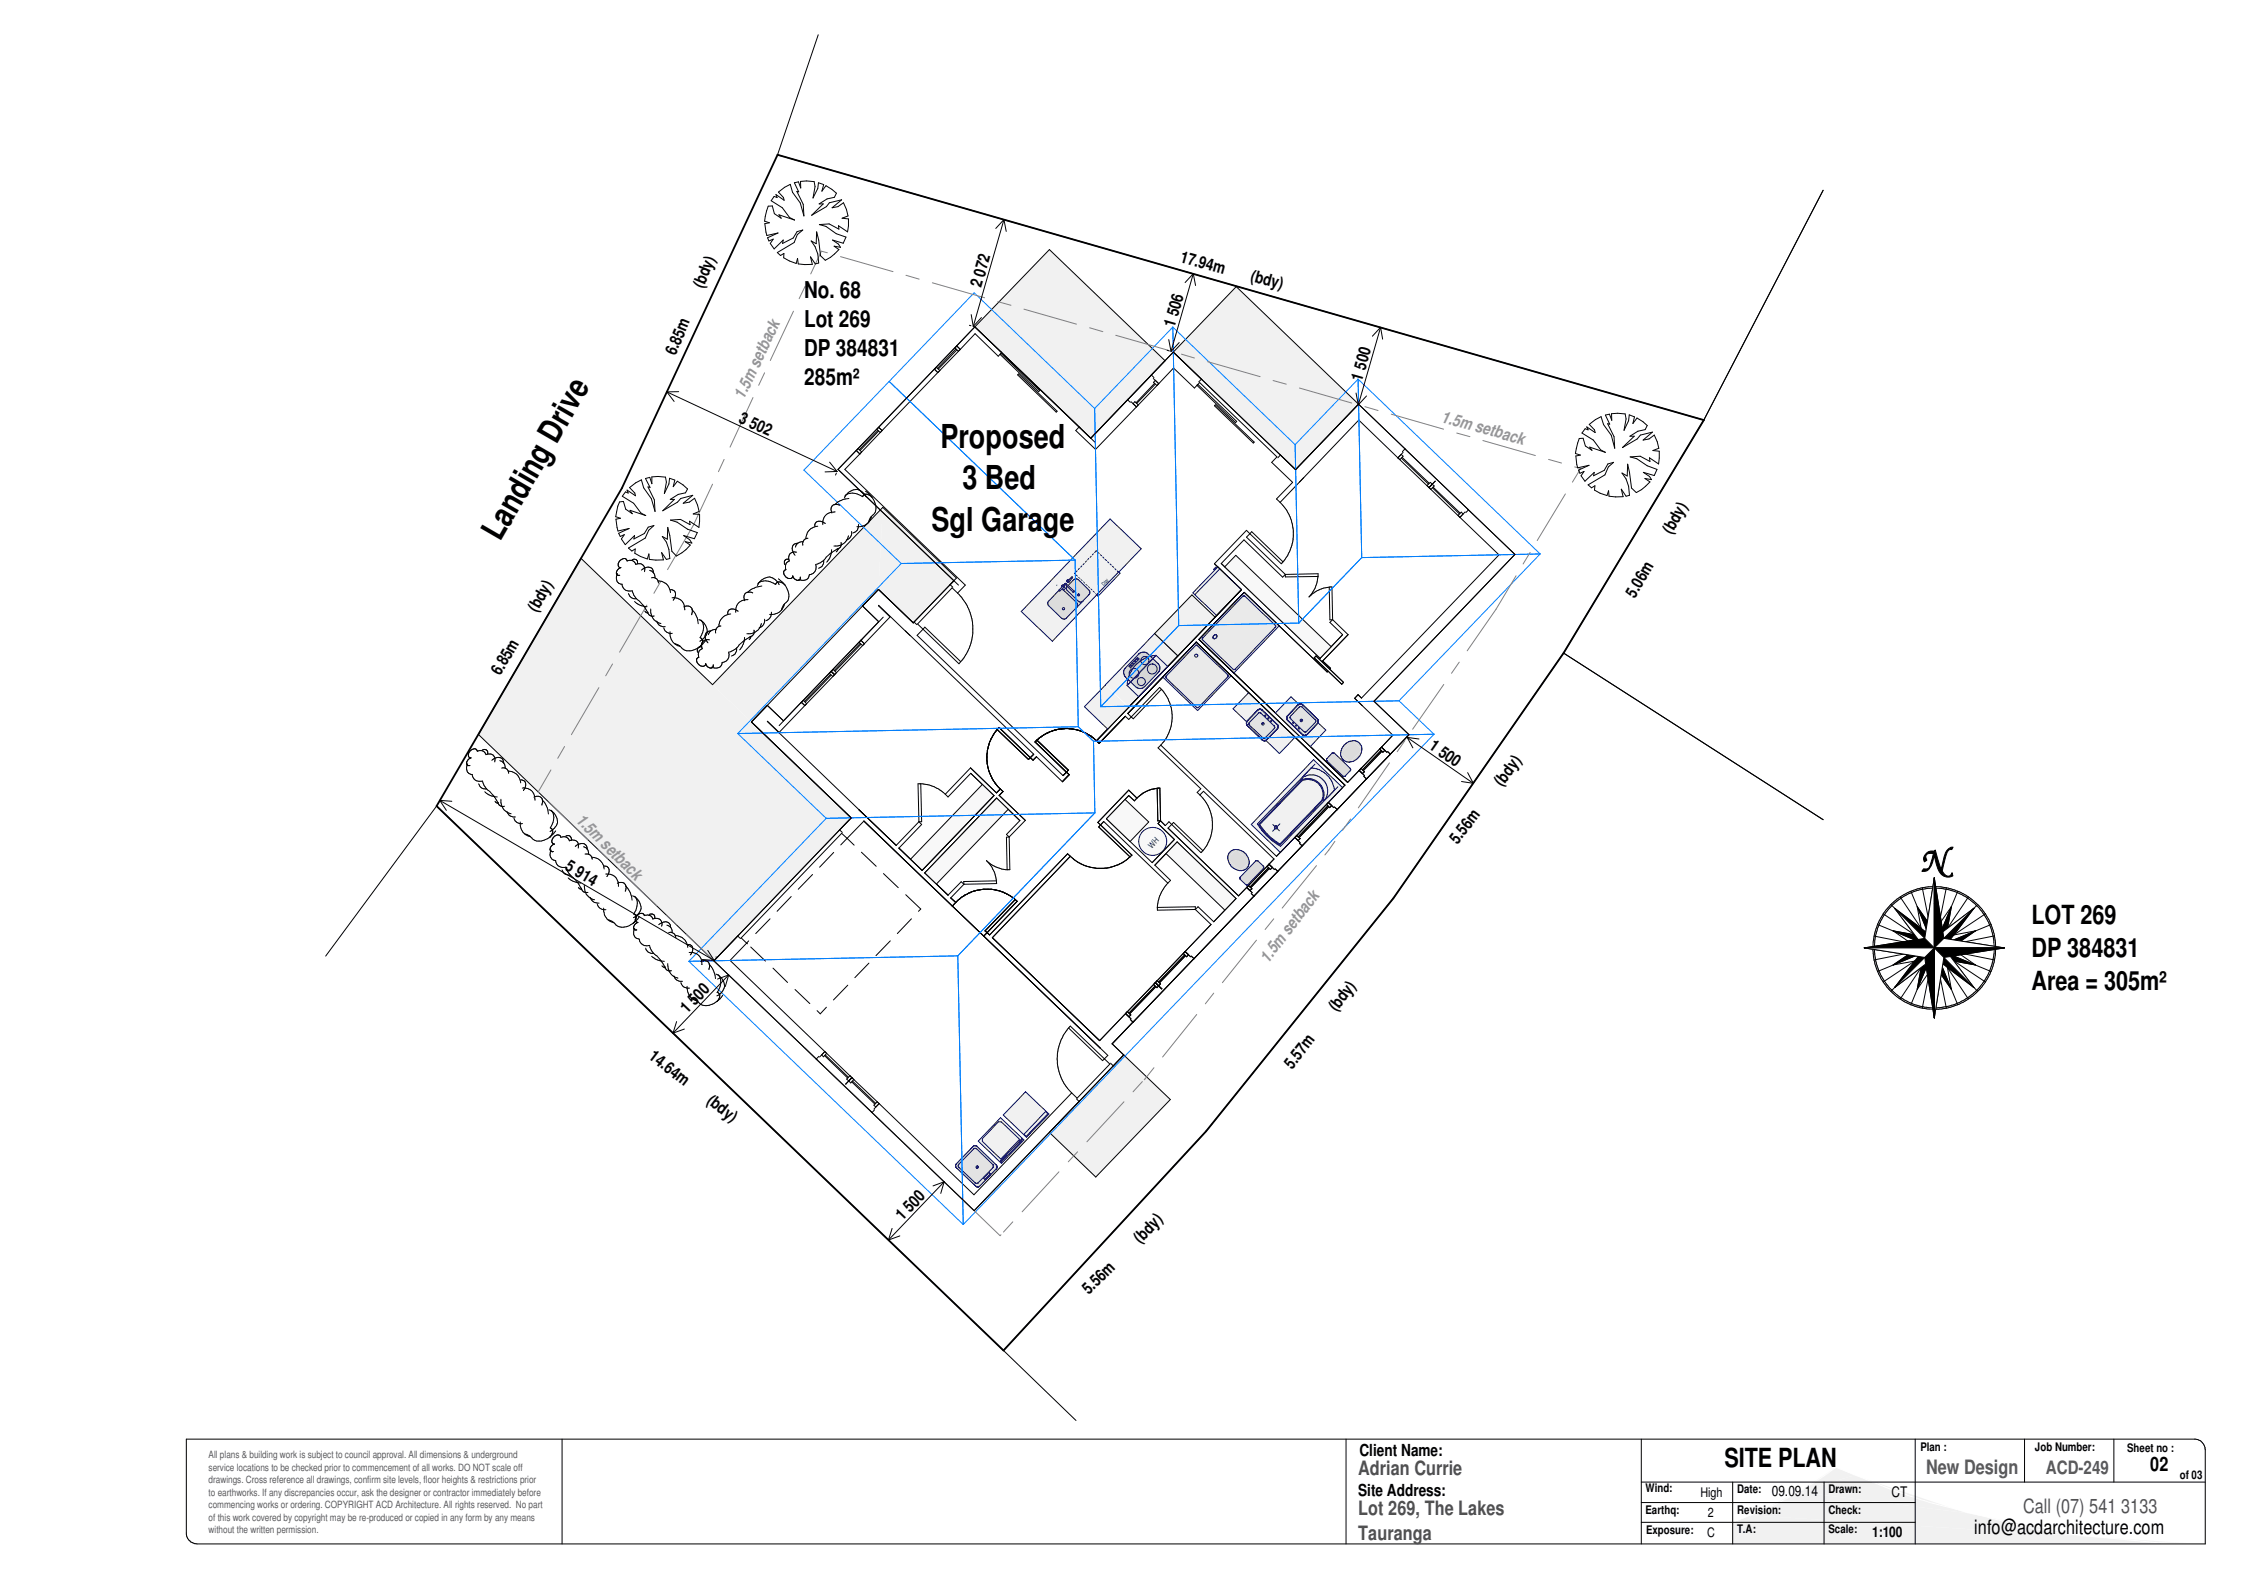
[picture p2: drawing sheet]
<svg xmlns="http://www.w3.org/2000/svg" width="420mm" height="297mm" viewBox="0 0 420 297" stroke-linecap="round" stroke-linejoin="round" font-family="sans-serif">
<defs><g id="words">
<text font-size="6.6" x="357.7" y="162.3">N</text>
<g font-size="6.1">
<text x="175.2" y="83.4">Proposed</text>
<text x="179.2" y="91.1">3 Bed</text>
<text x="93.2" y="101" transform="rotate(-60 93.2 101)">Landing Drive</text>
<text x="173.5" y="98.9">Sgl Garage</text>
</g>
<g font-size="4.9">
<text x="378.3" y="172">LOT 269</text>
<text x="378.3" y="178.2">DP 384831</text>
<text x="378.3" y="184.4">Area = 305m²</text>
<text x="321.2" y="273.2">SITE PLAN</text>
</g>
<g font-size="4.3">
<text x="149.8" y="55.5">No. 68</text>
<text x="149.8" y="60.9">Lot 269</text>
<text x="149.8" y="66.3">DP 384831</text>
<text x="149.8" y="71.8">285m²</text>
</g>
<g font-size="3.7" fill="#505050">
<text x="253" y="274.7">Adrian Currie</text>
<text x="253" y="282.1">Lot 269, The Lakes</text>
<text x="253" y="286.7">Tauranga</text>
</g>
<text font-size="3.7" fill="#585858" x="358.7" y="274.4">New Design</text>
<g font-size="3.7">
<text x="400.5" y="273.9">02</text>
<text x="367.7" y="285.7">info@acdarchitecture.com</text>
</g>
<text font-size="3.7" fill="#535353" x="376.8" y="281.7">Call (07) 541 3133</text>
<text font-size="3.4" fill="#585858" x="381" y="274.5">ACD-249</text>
<g font-size="3.1">
<text x="131" y="53.8" transform="rotate(-67 131 53.8)">(bdy)</text>
<text x="182.7" y="53.7" transform="rotate(-74 182.7 53.7)">2</text>
<text x="183.3" y="51.7" transform="rotate(-74 183.3 51.7)">072</text>
<text x="219.7" y="48.8" transform="rotate(15 219.7 48.8)">17.94m</text>
<text x="232.8" y="52.3" transform="rotate(15 232.8 52.3)">(bdy)</text>
<text x="219.4" y="59.1" transform="rotate(-74 219.4 59.1)">506</text>
<text x="218.8" y="61.1" transform="rotate(-74 218.8 61.1)">1</text>
<text x="125.8" y="66.4" transform="rotate(-67 125.8 66.4)">6.85m</text>
<text x="253.6" y="71.1" transform="rotate(-74 253.6 71.1)">1</text>
<text x="254.2" y="69" transform="rotate(-74 254.2 69)">500</text>
<text x="137.4" y="78.6" transform="rotate(25 137.4 78.6)">3</text>
<text x="139.3" y="79.5" transform="rotate(25 139.3 79.5)">502</text>
<text x="311.3" y="99.7" transform="rotate(-60 311.3 99.7)">(bdy)</text>
<text x="304.5" y="111.5" transform="rotate(-60 304.5 111.5)">5.06m</text>
<text x="100" y="114.2" transform="rotate(-60 100 114.2)">(bdy)</text>
<text x="93.2" y="126" transform="rotate(-60 93.2 126)">6.85m</text>
<text x="266" y="139.3" transform="rotate(35 266 139.3)">1</text>
<text x="267.7" y="140.5" transform="rotate(35 267.7 140.5)">500</text>
<text x="279.7" y="146.6" transform="rotate(-53 279.7 146.6)">(bdy)</text>
<text x="105.1" y="161.9" transform="rotate(30 105.1 161.9)">5</text>
<text x="271.4" y="157.4" transform="rotate(-53 271.4 157.4)">5.56m</text>
<text x="106.9" y="163" transform="rotate(30 106.9 163)">914</text>
<text x="128" y="188.9" transform="rotate(-46 128 188.9)">1</text>
<text x="129.4" y="187.4" transform="rotate(-46 129.4 187.4)">500</text>
<text x="248.9" y="188.6" transform="rotate(-53 248.9 188.6)">(bdy)</text>
<text x="120.7" y="197.1" transform="rotate(37 120.7 197.1)">14.64m</text>
<text x="240.7" y="199.3" transform="rotate(-53 240.7 199.3)">5.57m</text>
<text x="131.5" y="205.4" transform="rotate(37 131.5 205.4)">(bdy)</text>
<text x="168.1" y="227.4" transform="rotate(-46 168.1 227.4)">1</text>
<text x="169.5" y="225.9" transform="rotate(-46 169.5 225.9)">500</text>
<text x="212.4" y="231.6" transform="rotate(-45 212.4 231.6)">(bdy)</text>
<text x="202.8" y="241.3" transform="rotate(-45 202.8 241.3)">5.56m</text>
<text x="253.2" y="271.2">Client Name:</text>
<text x="252.9" y="278.6">Site Address:</text>
</g>
<g font-size="3.1" fill="#969696">
<text x="138.5" y="74.5" transform="rotate(-65 138.5 74.5)">1.5m setback</text>
<text x="268.3" y="78.7" transform="rotate(15 268.3 78.7)">1.5m setback</text>
<text x="107.1" y="152.8" transform="rotate(45 107.1 152.8)">1.5m setback</text>
<text x="236.2" y="179.5" transform="rotate(-53 236.2 179.5)">1.5m setback</text>
</g>
<g font-size="2.7">
<text x="330" y="278.7">09.09.14</text>
<text x="352.3" y="278.8">CT</text>
<text x="348.7" y="286.2">1:100</text>
</g>
<g font-size="2.5">
<text x="316.7" y="278.7">High</text>
<text x="318" y="286.3">C</text>
<text x="318.1" y="282.4">2</text>
</g>
<g font-size="2.2">
<text x="357.7" y="270.1">Plan :</text>
<text x="379" y="270.2">Job Number:</text>
<text x="396.2" y="270.4">Sheet no :</text>
<text x="406" y="275.5">of 03</text>
<text x="306.5" y="281.9">Earthq:</text>
<text x="306.5" y="277.9">Wind:</text>
<text x="323.5" y="278">Date:</text>
<text x="323.5" y="281.9">Revision:</text>
<text x="340.5" y="278.1">Drawn:</text>
<text x="340.6" y="281.9">Check:</text>
<text x="306.6" y="285.7">Exposure:</text>
<text x="323.5" y="285.5">T.A:</text>
<text x="340.6" y="285.6">Scale:</text>
</g>
<g font-size="1.9" fill="#595959">
<text x="38.9" y="271.5">All plans &amp; building work is subject to council approval. All dimensions &amp; underground</text>
<text x="38.9" y="273.9">service locations to be checked prior to commencement of all works. DO NOT scale off</text>
<text x="38.9" y="276.2">drawings. Cross reference all drawings, confirm site levels, floor heights &amp; restrictions prior</text>
<text x="38.9" y="278.5">to earthworks. If any discrepancies occur, ask the designer or contractor immediately before</text>
<text x="38.9" y="280.8">commencing works or ordering. COPYRIGHT ACD Architecture. All rights reserved. No part</text>
<text x="38.9" y="283.2">of this work covered by copyright may be re-produced or copied in any form by any means</text>
<text x="38.9" y="285.5">without the written permission.</text>
</g>
<text font-size="1.5" fill="#000080" x="214.5" y="158.1" transform="rotate(-46 214.5 158.1)">WH</text>
<text font-size=".9" fill="#000080" x="205.6" y="109.2" transform="rotate(-46 205.6 109.2)">D/W</text>
</g></defs>
<path d="M144.6 273.6h71.4v9.7h-71.4z" fill="none" stroke="#fff" stroke-width=".19"/>
<g fill="#f1f1f1">
<path d="M322.7 283.5l3.5-1.3-3.5 5.3z"/>
<path d="M334.9 277.8l10.5-3.1 20.8 7.1z"/>
<path d="M326.2 282.2l8.7-4.4 31.3 4 21.6 4.3z"/>
<path d="M326.2 282.2l83.5 5.3z"/>
<path d="M326.2 282.2l83.4 5.3h-86.9z"/>
<path d="M334.9 277.8l7.1-4.5 3.4 1.4z"/>
</g>
<path d="M13.1 268.1h18.6v18.5h-18.6zM322.7 283.5l7.1-3 3-1.4 4.6-2.7 4.6-3.1 10.3 4.1 7 2.4 17.7 4.5 7.5 1.3 17.4 1.7 8.8 .2h-88z" fill="none" stroke="#fff" stroke-width=".19"/>
<g fill="none" stroke="#000" stroke-width=".19">
<path d="M349 174.3l11.2 2.2M349.7 172.2l10.5 4.3M350.7 170.2l9.5 6.3M352.2 168.4l8 8.1M352.6 173.4l4 .7 .6 .9h-.6zM352.6 173.4l4 .7-3.7-4.9 5.7 4.3-.1 1.3M352.6 173.4l3.3 2.3-4 .8M353.9 167l6.3 9.5M355.9 166l4.3 10.5M358 165.3l2.2 11.2M358.5 174.8l1.7-11.3v13M358.5 174.8l-11.3 1.7h13"/>
<path d="M359 171.6l-.3 1.3M360.2 168.2l-.8 4-2.3-3.3 .7 4M360.2 165.1a10.9 10.9 0 0 0-4 .8l-.7 .3a9.6 9.6 0 0 0-3 1.9l-1.4 1.5-1.4 2.4-.6 1.9-.3 2.6M34.7 268h374.2a2.04 2.04 0 0 1 1.8 2v17.5h-374a1.98 1.98 0 0 1-2-1.8zM322.7 276v11.5M339.7 276v11.5M356.7 268v19.5"/>
<circle cx="360.2" cy="176.5" r="11.2"/>
</g>
<path d="M347.2 176.5l11.3-1.7 1.7 1.7zM352.6 173.4l4 .7 .6 .9h-.6zM352.9 169.2l5.7 4.3-.1 1.3zM357.1 168.9l1.9 2.7-.3 1.3z" fill="#000"/>
<path d="M352.9 169.2l5.6 5.6-1.3 .2z" fill="#fff"/>
<path d="M352.9 169.2l5.6 5.6-1.3 .2z" fill="none" stroke="#000" stroke-width=".19"/>
<path d="M360.2 163.5v13l-1.7-1.7z" fill="#fff"/>
<g fill="none" stroke="#000" stroke-width=".19">
<path d="M360.2 163.5l-1.7 11.3 1.7 1.7M360.2 163.5v13M360.2 163.5l1.8 11.3M360.2 168.2l.9 4 2.3-3.3-.7 4M360.2 165.1a10 10 0 0 1 3.6 .6 10.5 10.5 0 0 1 4.5 2.7M362 174.8l11.3 1.7h-13.1M362.5 165.3l-2.3 11.2M362.7 172.9l-.8 .6-.2-.6M362.7 172.9l4.9-3.7-4.3 5.8-1.3-.2M363.9 175l4-1.6-2.7 1.9zM364.6 166l-4.4 10.5M366.6 167l-6.4 9.5"/>
<path d="M367.9 173.4l-3.3 2.3 3.9 .8M367.9 173.4l-4 .7M368.3 168.4l-8.1 8.1M368.3 168.4l1.5 1.8M369.8 170.2l-9.6 6.3M369.8 170.2l1.1 2.3a11.6 11.6 0 0 1 .8 4M370.8 172.2l-10.6 4.3M371.5 174.3l-11.3 2.2"/>
</g>
<path d="M360.2 163.5l1.8 11.3-1.8 1.7zM363.4 168.9l-.7 4-.8 .6-.2-.6zM367.6 169.2l-4.3 5.8-1.3-.2zM363.9 175l4-1.6-2.7 1.9z" fill="#000"/>
<path d="M361.9 173.5l5.7-4.3-5.6 5.6z" fill="#fff"/>
<path d="M361.9 173.5l5.7-4.3-5.6 5.6z" fill="none" stroke="#000" stroke-width=".19"/>
<path d="M360.2 176.5l1.8-1.7 11.3 1.7z" fill="#fff"/>
<g fill="none" stroke="#000" stroke-width=".19">
<path d="M360.2 176.5l1.8-1.7 11.3 1.7M360.2 176.5h13.1M360.2 176.5v13.1l1.8-11.3M360.2 176.5l11.3 2.3M360.2 176.5l2.3 11.2M360.2 176.5l8.1 8.1M360.2 176.5l9.6 6.4M360.2 176.5l10.6 4.4M360.2 176.5l6.4 9.6M360.2 176.5l4.4 10.6M362 178.3l-.1 1.2 5.7 4.4M362 178.3l5.6 5.6"/>
<path d="M363.9 179l-.6-.9h.5l4.1 1.6M363.9 179l4 .7M363.9 179l3.7 4.9M368.5 176.5l-3.9 .9 3.3 2.3M371.7 176.5l-.3 2.7a12.2 12.2 0 0 1-2.6 4.9l-1.5 1.4-2.4 1.5-2.1 .7-2.6 .3M373.3 176.5l-11.3 1.8M361.8 180.2l1.6 4-1.9-2.7zM363.4 184.2l-2.3-3.4-.9 4.1M367.6 183.9l-4.9-3.7 .7 4"/>
</g>
<path d="M363.3 178.1h.5l4.1 1.6-4-.7zM360.2 176.5h13.1l-11.3 1.8zM361.8 180.2l1.6 4-1.9-2.7zM362 178.3l5.6 5.6-5.7-4.4z" fill="#000"/>
<path d="M362 178.3l1.3-.2 4.3 5.8z" fill="#fff"/>
<path d="M362 178.3l1.3-.2 4.3 5.8z" fill="none" stroke="#000" stroke-width=".19"/>
<path d="M360.2 176.5l1.8 1.8-1.8 11.3z" fill="#fff"/>
<g fill="none" stroke="#000" stroke-width=".19">
<path d="M348.8 176.5a11.3 11.3 0 0 0 1.6 5.9l1 1.4 1.1 1.1a11.1 11.1 0 0 0 5 2.8l2.7 .3M351.9 176.5l4 .9-3.3 2.3M352.6 179.7l2.7-1.9 1.3 .3zM356.6 179l-4 .7M358.5 178.3l1.7 11.3M358.5 178.3l-1.3-.2-4.3 5.8 4.9-3.7M360.2 176.5l1.8 1.8-1.8 11.3M360.2 176.5v13.1M360.2 176.5h-13l11.3 1.8M360.2 176.5l-2.2 11.2M360.2 176.5l-11.2 2.3M360.2 176.5l-8 8.1"/>
<path d="M360.2 176.5l-6.3 9.6M360.2 176.5l-4.3 10.6M360.2 176.5l-9.5 6.4M360.2 176.5l-10.5 4.4M357.8 180.2l.8-.7 .2 .7-1.7 4M357.8 180.2l-.7 4 2.3-3.4 .8 4.1"/>
</g>
<path d="M352.6 179.7l2.7-1.9 1.3 .3zM357.2 178.1l1.3 .2-5.6 5.6zM357.8 180.2l.8-.7 .2 .7-1.7 4zM358.5 178.3l1.7-1.8v13.1z" fill="#000"/>
<path d="M352.9 183.9l5.6-5.6 .1 1.2z" fill="#fff"/>
<path d="M358.5 178.3l.1 1.2-5.7 4.4z" fill="none" stroke="#000" stroke-width=".19"/>
<path d="M347.2 176.5h13l-1.7 1.8z" fill="#fff"/>
<path d="M347.2 176.5h13l-1.7 1.8z" fill="none" stroke="#000" stroke-width=".19"/>
<g fill="#f1f1f1">
<path d="M164.4 94.5l13.7 13.2-8 8.3-6.5-6.2z"/>
<path d="M164.4 94.5l-.8 15.3-23.7 24.7-7.2-7z"/>
<path d="M108.2 104l50.3 48.3-25.5 26.6-43.9-42.1z" fill-rule="evenodd"/>
</g>
<path d="M108.2 104l24.5 23.5 31.7-33 13.7 13.2-8 8.3-6.5-6.2-23.7 24.7 18.6 17.8-25.5 26.6-43.9-42.1z" fill="none" stroke="#000" stroke-width=".19"/>
<path d="M209.3 196.5l8.7 8.3-13.9 14.4-8.7-8.3z" fill="#f1f1f1"/>
<path d="M209.3 196.5l8.7 8.3-13.9 14.4-8.7-8.3z" fill="none" stroke="#000" stroke-width=".19"/>
<path d="M195.4 46.5l21.6 20.7-13.9 14.4-21.5-20.7z" fill="#f1f1f1"/>
<path d="M195.4 46.5l21.6 20.7-13.9 14.4-21.5-20.7z" fill="none" stroke="#000" stroke-width=".19"/>
<path d="M230.2 53.4l22.8 21.9-11.7 12.2-22.8-21.9z" fill="#f1f1f1"/>
<g fill="none" stroke="#000" stroke-width=".19">
<path d="M163.6 79.6l.7 .6M163.6 79.6l-4.1 4.3M163.6 79.6l-.3 .4 .6 .6 .4-.4M174 68.7l-10.4 10.9M174 68.7l.7 .7M174.1 68.8l.3-.4 .6 .6-.3 .4M174.7 69.4l-10.4 10.8M178 65l-3.4 3.6M178.2 64.4l-4.2 4.3M178.2 64.4l3.4-3.5 19.4 18.6M178.2 64.4l.6 .7M178.2 64.4l.6 .7-.3 .3-.6-.6z"/>
<path d="M178.2 65.2l-3.5 3.5M178.8 65.1l2.8-3 4.3 4.2 .7-.6M178.8 65.1l-4.1 4.3M186.4 65.5h.1M186.4 65.8l7.2 6.9-.1 .2-7.2-6.9zM189.7 69.6l7.2 7-.2 .2-7.2-7zM201 79.5l3 2.9M201.1 79.7h.1M210.1 74.3l-7 7.3M210.6 74.8l1.1 1M211.4 74.8l.6 .6-.3 .4-.7-.6zM214.8 70.5l1 1"/>
<path d="M214.9 70.3l-.5-.5-4.4 4.7 .5 .4M215 71.4l-3.4 3.6M215.2 70.8l.6 .7-.3 .3-.7-.6zM215.2 71.5l-3.5 3.6M215.8 71.5l2.8-3 3.9 3.8 .9-1.1 14.4 13.9-1 1 3.9 3.7-3 3.1 .7 .7M215.8 71.5l-11.8 12.2-3.6-3.5 .6-.7M218.5 65.6l11.7-12.2 22.8 21.9M218.5 65.6l22.8 21.9M218.5 65.6l5.4 5.1M218.5 65.6l-4.2 4.4M223.1 71.6l7.2 6.9-.2 .2-7.2-6.9zM223.8 70.6l-.5 .5"/>
<path d="M226.3 75.4l7.3 6.9-.2 .2-7.2-6.9zM253 75.3l-11.7 12.2M253 75.3l8.8 8.4M159.5 83.9l-3.4 3.5 22.4 21.6M159.5 83.9l.6 .6M159.5 83.9l.3-.3 .7 .6-.4 .3zM160.1 84.5l-2.8 2.9 22.5 21.6-1.5 1.4M163.5 80.1l-3.4 3.6M163.6 80.3l-3.4 3.6M164.3 80.2l-4.2 4.3M232.8 99.4l-.7-.6-5.9 6.2 5 4.8-27 28.2M232.8 99.4l-.7 .6 7.3 7"/>
<path d="M232.8 99.4l.3-.4 5.9 5.6M238.3 84.6l3 2.9M238.4 93.6a7.7 7.7 0 0 1 2.3 4.1 7.5 7.5 0 0 1-.3 4.5l-.7 1.4-1.1 1.4-5.8-5.6M238.5 84.8l-.5 .5M242.8 88.9l-4.4 4.7M260.3 85.3l-7.2-7.1-11.1 11.6M260.3 85.3l5.8 5.5M260.3 85.3l.7-.7 .3 .4-.6 .6zM261 85.3l5.1 4.9M261.1 85.2l5.1 4.8M261.2 84.1l.5-.5 20.4 19.7-26.2 27.3 6.5 6.2-3.6 3.8M261.3 84.2l-1 1.1"/>
<path d="M265.8 90.4l.6-.6 .7 .7-.6 .6zM266.1 90.8h.1M266.1 90.8l5.8 5.6M266.7 90.2l-.6 .6M266.8 90.8l5 4.9M266.9 90.7l5 4.8M267.3 89.6l-1.2 1.2M267.3 89.6h.1M271.6 96l.5-.6 .4 .3-.6 .7zM271.9 96.4l7.3 6.9-25.6 26.7-.7-.6-.6 .6 7.1 6.9-2.1 2.2M272.9 95.3l-1 1.1M273.5 95l-.5 .5"/>
<path d="M160.2 119.8l-4.8 5.1M160.3 120l-4.8 5M160.3 119.3l.7 .6-.4 .3-.6-.6zM160.5 119.1h.1M164.5 114.9l-15.3 16M168.7 117.5l23.8 23-1 .9-5.8-5.6M169.5 118.4l-5.9-5.7 2.2 2.2-20.7 21.5-2.2-2 18 17.2M170.3 115.9l.5 .4M170.4 115.7l-.3 .3-6.5-6.2-3 3.1 3 2.9M171.9 117.2l-1.1 1.1 27.2 26.1 .6-.6M171.9 117.2l.3-.4 6.7 6.4M176.9 108.9l.5 .4"/>
<path d="M177.7 108.2l-.9 .8M178.3 110.4l-1-.9-6.4 6.7 1 1M178.3 110.4a9.7 9.7 0 0 1 2.9 6.1 10.1 10.1 0 0 1-.7 4.2l-1 1.8-.9 1.1-6.7-6.4M239.4 107l-.5 .5-7.2-7-4.3 4.4 18.5 17.7 4.2-4.4-2.4-2.3 .5-.5M239.4 107l6.1-.2a6.4 6.4 0 0 1-1.7 4.4l1.1-1 .9-.4 .7-.3 1.6-.2 .1 6.1M239.4 107v.4h6.1M247.6 109.3l.1 6.1h.5M248.2 115.4l2.9 2.8-4.8 4.9 1.5 1.4-.2 .1M145.9 134.2l-3-2.8-3 3.1 18.6 17.8-2.3 2.4M149.3 130.8l-4.2 4.3M149.3 130.8l.3-.4 .6 .7-.3 .3zM154.5 125.4l.7-.7 .6 .6-.7 .7z"/>
<path d="M154.7 125.6l-4.9 5M154.8 125.1l.6 .5M154.8 125.7l-4.8 5.1M154.8 125l.6 .6M155.4 125.6h.1M193.1 137.8l-.3 .4 5.8 5.6M193.1 137.8l5.9 5.6-.4 .4M193.1 137.8a8.1 8.1 0 0 1 6.3-2.1 8.4 8.4 0 0 1 3.6 1.3l1.2 1M210.7 133.5l-.7-.6 12.8-13.3 27.7 26.6-3.1 3.2M210.7 133.5l-.5 .5-.6-.6-4.9 5-.5-.4M210.7 133.5l5.3-5.5a7.7 7.7 0 0 1 1.8 8.1l-.7 1.6-.9 1.1M216.2 138.8l-.5 .5 7.9 7.6-.6 .7 .5 .4"/>
<path d="M216.2 138.8l21.5 20.7 3.5-3.5M216.3 128.4l-5.2 5.5-.4-.4M244.8 122.5l.3-.3 5.1 4.9-.3 .3zM247.3 125l-.1 .1-15.5-14.8-8.4 8.8 27.7 26.6 6.3-6.6M257.2 139.8l-3.5 3.6M257.3 139.1l1 1M257.3 139.1l.6 .6-.4 .4-.5-.6zM257.4 139.9l-3.5 3.6M258.4 140l.5 .5-4.4 4.6-.5-.5M155.3 158.7l-2.7 2.8M156.4 154.6l.5 .4M157.8 156.1l3.1-3.2 22.3 21.4"/>
<path d="M157.8 156.1l-1.1-.9-18.7 19.5 1.1 .9M157.8 156.1l-1.2 1.3M157.8 156.1l1.3 1.3M160 150.8l6.9 6.6 4.2-4.4M160.4 158.7l2.8 2.6M171.5 145.9l.2 7.1h-.6M176.1 147.9l.5 .5 4.2-4.4 4.3 4.2-13.4 13.9-4.3-4.2 4.3-4.4-.6-.5M176.1 147.9l-1.2-.9-1.4-.7a5.2 5.2 0 0 0-2.5-.3l.1 7M186.3 146.9l-.7 .8-4.8-4.7-4.7 4.9M186.3 146.9l.5 .5-.7 .7 4.9 4.7-3.1 3.1M187.9 155.9l-.5-.5 2.5-2.6-4.3-4.2-13.4 14 4.4 4.1 2.4-2.5 .5 .5M187.9 155.9l.2 6.1a5.9 5.9 0 0 1-4.4-1.7 6.1 6.1 0 0 1 1.9 3.7"/>
<path d="M187.9 155.9h-.5l.2 6.1M198.6 143.8l.5 .5-1.2 1.3-4.9-4.7-.6 .7-6.4-6.1a8.6 8.6 0 0 0-2.2 5.1v1a8.1 8.1 0 0 0 2.5 5.3M199.3 159.5l-14.5 15.1 20 19.2 10.4-10.8M199.3 159.5l-.5-.5-14.5 15.1-.5-.4M205 153.6l.6-.6 11.9 11.5M205 153.6l5.8 5.7a8.5 8.5 0 0 1-5.2 2.4 8.2 8.2 0 0 1-4.2-.8l-1.3-.8-.8-.6M205 153.6l-.4 .4 5.9 5.6M211.7 148.6l-1.5-1.4-5.7 6 .5 .4M211.7 148.6l-.4 .5-1.1-.9-4.1 4.3 8.5 8.2 4.1-4.4-3-2.9 .4-.5M211.7 148.6l1.4-1a5.9 5.9 0 0 1 2.9-.8l.1 6.1M215.5 146.8l.1 6.1h.5M216.1 152.9l.9 .9 .7-.8 .5 .5"/>
<path d="M218.2 153.5l-.7 .7 13.2 12.6 1.5-1.5M218.2 153.5l.4-.3 5.5 5.3M223.5 148l.6-.6 13.2 12.6-1 1M223.5 148a7.7 7.7 0 0 1 2.2 4.2l.1 .5a7.3 7.3 0 0 1-.5 3.6l-.6 1.3-1 1.2-5.5-5.3M241.2 156l.9 .9M241.2 156l.3-.4 .6 .6-.3 .3M242 157.1l.5 .4M247.3 150.1l-5.5 5.8M247.4 149.4l1 1M247.4 149.4l-6.2 6.6M247.4 149.4l.6 .6-.4 .4-.6-.6zM247.5 150.2l-5.6 5.8"/>
<path d="M248.5 150.3l.5 .4-15.5 16.2-.5-.5M253.7 144.1l.4-.4-.6-.6-.4 .4 1 .9M254.6 144.9l-5.7 6M137.4 174.3l.5 .5M137.5 174.2l-4.5 4.7 19.2 18.5M139.1 175.6l-3.1 3.3 17.6 16.9M139.1 175.6l.1 .2M139.4 175.2l-.3 .4M139.8 176.4l2.8 2.6M143.4 171.1l-2.7 2.8M147.4 167l-2.7 2.7M151.3 162.9l-2.6 2.7"/>
<path d="M161.8 179.4l-2.6 2.7M164.5 162.7l2.8 2.6M165.8 175.2l-2.7 2.8M168.7 166.6l2.8 2.7-.4 .4M169.7 171.1l-2.6 2.8M178 168.1l-.6 .6M178 168.1a7.6 7.6 0 0 1 3.9-2.3 8.6 8.6 0 0 1 4.2 .1l1.7 .7 1.6 1.3-5.6 5.8M179.5 164.7l-2.4 2.5 .9 .9M183.2 174.3l23.1 22.3-1 .9-6.3-6.1M183.8 173.7l-.6 .6M185.6 164v.5l-6.1 .2M185.6 164l-6.1 .2v.5"/>
<path d="M189.1 167.5l-5.6 5.9 .3 .3M215.5 169l7.1-.1v.5M217.5 164.5l.5-.5-2.9-2.9 4.1-4.3 11 10.5-4.2 4.4-2.9-2.8-.5 .5M217.5 164.5a7.8 7.8 0 0 0-1.7 2.8l-.3 1.4v.8l7.1-.1M220.6 177.8l-4.8 5.1M220.7 177.2l1 1M220.7 177.2l-5.5 5.8M220.7 177.2l.6 .6-.3 .4-.6-.6zM220.8 178l-4.9 5M221.9 178.1l.5 .4M222.6 169.4l2.9 2.8-4.8 5M232.2 165.3l1 .9"/>
<path d="M232.2 165.3l.3-.4 .7 .6-.4 .4zM233.7 166.8l-26.6 27.6 2.2 2.1-2.1 2.1M236.3 161.6l-3.5 3.6M236.3 161l-4.1 4.3M236.3 161l1.1 .9M236.3 161l.7 .5-.4 .4-.6-.6zM236.4 161.7l-3.5 3.6M237.5 161.8l.5 .5M144 180.3l2.7 2.7M148.1 184.3l2.7 2.6M152.5 196.7l-.5 .5 10.4 10 .5-.5M153.6 196.6l4.3 4.2"/>
<path d="M153.6 195.8l-1 1M153.6 195.8l5.1 4.9M153.6 195.8l.4 .4-.6 .6-.4-.3zM153.7 196.5l4.3 4.1M153.9 187.6l-1.1 1.2-.6-.6M157.9 183.5l-2.7 2.7M199.2 191.3l.1-.2 7.4 7.1-6.1 6.3-1.6-1.6a8.6 8.6 0 0 1-1.9-4.1 9 9 0 0 1 1.4-6.7zM206.8 198l.5 .5M209.6 188.8l1 .9M210 188.4l.6 .6-.3 .4-.7-.6zM210.5 189.9l.5 .5M215.1 183.6l-4.8 5.1"/>
<path d="M215.2 183l1.2 1.1M215.2 183l.3-.4 .6 .6-.3 .4M215.2 183l.6 .6M215.2 183h.1M215.2 183l-.4 .3 .7 .6 .3-.3M215.3 183.8l-4.9 5M158.6 201.5l4.3 4.1M158.7 200.7l-1.1 1.2M158.7 200.7l5 4.8M158.7 200.7l.3 .3-.6 .7-.3-.4M158.7 200.7l-.6 .6M158.7 200.7h.1"/>
<path d="M158.7 200.7l-.4-.4-.6 .7 .4 .3M158.7 201.3l4.4 4.2M163.4 205.2l.3 .3-.6 .7-.3-.4zM163.7 205.5l-.9 1M199.6 203.5l-18.2 19-17.7-17M200.5 204.6l.5 .5M201.1 205l-19.7 20.5-19.1-18.4"/>
</g>
<path d="M193 111l5.7 5.5-2.7 2.9-5.8-5.5z" fill="#f1f1f1"/>
<path d="M193 111l-2.8 2.9 5.8 5.5 2.7-2.9" fill="none" stroke="#000080" stroke-width=".19"/>
<path d="M206.7 96.6l5.8 5.6-4.1 4.3-5.8-5.5z" fill="#f1f1f1"/>
<path d="M202.6 101l4.1-4.4 5.8 5.6-4.1 4.3" fill="none" stroke="#000080" stroke-width=".19"/>
<path d="M226 106l.4-.4 .1 .1-.4 .4z" fill="#f1f1f1"/>
<path d="M226.4 105.6l.1 .1-.4 .4-.1-.1z" fill="none" stroke="#000080" stroke-width=".19"/>
<path d="M226.8 105.6l4.4 4.2-4.6 4.8-4.4-4.2z" fill="#f1f1f1"/>
<path d="M226.8 105.6l4.4 4.2-4.6 4.8-4.4-4.2zM227.2 105.9l-4.7 4.8" fill="none" stroke="#000080" stroke-width=".19"/>
<path d="M202.6 101l5.8 5.5-4.2 4.3-5.8-5.5z" fill="#f1f1f1"/>
<path d="M202.6 101l-4.2 4.3M208.4 106.5l-4.2 4.3" fill="none" stroke="#000080" stroke-width=".19"/>
<path d="M208.4 106.5l.2 .3-4.1 4.2-.3-.2z" fill="#fff"/>
<g fill="none" stroke="#000080" stroke-width=".19">
<path d="M200.2 106.7v.2M200.4 107.1l.2 .2M200.6 106.3l-.2 .2M200.9 107.5l.2 .2M201 105.8l-.2 .2M201.3 107.9l.2 .3M201.5 105.4l-.2 .2M201.8 108.4l.2 .2M201.9 104.9l-.2 .3M202.2 108.8l.3 .3M202.3 104.5l-.2 .2M202.7 109.3l.2 .2"/>
<path d="M202.8 104l-.2 .3M203.1 109.7l.3 .2M203.2 103.6l-.2 .2M203.6 110.1l.2 .2M203.7 103.1l-.3 .2M204 110.6l.5 .4 4.1-4.2-.2-.3-4.2 4.3M204.2 102.7v-.1l-.3 .3M204.5 102.9l.2 .2M204.9 103.3l.2 .2M205.4 103.7l.2 .3M205.8 104.2l.3 .2M206.3 104.6l.2 .2"/>
<path d="M206.7 105l.3 .2M207.2 105.5l.2 .2M207.6 105.9l.2 .2M208.1 106.3l.2 .3"/>
</g>
<path d="M215 118l4.4 4.1-9.1 9.6-4.4-4.2z" fill="#f1f1f1"/>
<path d="M222.8 119.6l-12.8 13.3M231.2 109.8l-27 28.2M231.7 110.3l-8.4 8.8M193.1 137.8l-.3 .4 5.8 5.6M193.1 137.8l5.9 5.6-.4 .4M193.1 137.8a8.1 8.1 0 0 1 6.3-2.1 8.4 8.4 0 0 1 3.6 1.3l1.2 1M209.6 133.4l-4.9 5-.5-.4M198.6 143.8l.5 .5-1.2 1.3M198.6 143.8l-.6 .6" fill="none" stroke="#000" stroke-width=".19"/>
<path d="M210.3 131.7h-.1M219.4 122.1l-4.4-4.1-9.1 9.5" fill="none" stroke="#000080" stroke-width=".19"/>
<path d="M212.1 121.8a1.28 1.28 0 0 1 1.7 0l1.9 1.8a1.22 1.22 0 0 1 0 1.7l-2.5 2.5a1.23 1.23 0 0 1-1.7 .1l-1.9-1.8a1.28 1.28 0 0 1 0-1.7z" fill-rule="evenodd" fill="#d5d5d5"/>
<path d="M212.1 121.8a1.25 1.25 0 0 1 1.7 0l1.9 1.8M212.1 121.8h.1M212.1 121.8l-2.6 2.7-.3 .7 .4 .9 1.9 1.8a1.2 1.2 0 0 0 1.7-.1l2.5-2.5a1.2 1.2 0 0 0 0-1.7M215.7 123.6h.1" fill="none" stroke="#000080" stroke-width=".19"/>
<path d="M211.3 123.1h.2v.2h-.2z" fill-rule="evenodd" fill="#d5d5d5"/>
<path d="M211.3 123.1h.2l-.1 .1h-.1z" fill="none" stroke="#000080" stroke-width=".19"/>
<path d="M210.9 123.5h.2a.16 .16 0 0 1 0 .2 .16 .16 0 0 1-.2 0 .16 .16 0 0 1 0-.2z" fill-rule="evenodd" fill="#d5d5d5"/>
<path d="M210.8 123.5h.2v.2h-.2z" fill="none" stroke="#000080" stroke-width=".19"/>
<path d="M211.7 122.7h.2a.16 .16 0 0 1-.1 .3 .15 .15 0 0 1-.2-.1 .15 .15 0 0 1 .1-.2z" fill-rule="evenodd" fill="#d5d5d5"/>
<path d="M211.6 122.7h.2v.1h-.2z" fill="none" stroke="#000080" stroke-width=".19"/>
<path d="M210.6 123.9h.1a.15 .15 0 0 1 0 .2 .15 .15 0 0 1-.2 0 .15 .15 0 0 1 .1-.2z" fill-rule="evenodd" fill="#d5d5d5"/>
<path d="M210.5 123.9h.2v.1h-.2zM211.8 122.4l.4 .3-1.6 1.7-.3-.3z" fill="none" stroke="#000080" stroke-width=".19"/>
<circle cx="214.7" cy="124.7" r=".94" fill="#d5d5d5"/>
<circle cx="214.6" cy="124.6" r=".92" fill="none" stroke="#000080" stroke-width=".19"/>
<circle cx="213.3" cy="123.1" r=".78" fill="#d5d5d5"/>
<circle cx="213.2" cy="123" r=".76" fill="none" stroke="#000080" stroke-width=".19"/>
<circle cx="211.3" cy="125.4" r=".95" fill="#d5d5d5"/>
<circle cx="211.2" cy="125.4" r=".91" fill="none" stroke="#000080" stroke-width=".19"/>
<circle cx="212.6" cy="127" r=".77" fill="#d5d5d5"/>
<circle cx="212.6" cy="126.9" r=".74" fill="none" stroke="#000080" stroke-width=".19"/>
<path d="M198.4 105.3l5.8 5.5-5.5 5.7-5.7-5.5z" fill="#f1f1f1"/>
<path d="M196.8 109h.1M198.4 105.3l-5.4 5.7M204.2 110.8l-5.5 5.7" fill="none" stroke="#000080" stroke-width=".19"/>
<path d="M198.8 109.1l2.9 2.8-1.3 1.4-2.9-2.8z" fill="#dcdcdc"/>
<path d="M198.8 109.1l2.9 2.8-1.3 1.4-2.9-2.8z" fill="none" stroke="#000080" stroke-width=".19"/>
<path d="M199.9 108a.61 .61 0 0 1 .9-.1l2.2 2.3-.1 .5-1.2 1.2a.57 .57 0 0 1-.9 0l-2.2-2.2 .1-.4z" fill-rule="evenodd" fill="#dcdcdc"/>
<path d="M199.9 108l.5-.2 .4 .1 2.1 2.2v.6l-1.4 1.4h-.5l-2.3-2.2v-.6z" fill="none" stroke="#000080" stroke-width=".19"/>
<path d="M197.2 109.9l.3-.1 .5 .1 2.5 2.3 .2 .4-.1 .4-2 2.1a.61 .61 0 0 1-.9 0l-2.5-2.4-.1-.2 .1-.5z" fill-rule="evenodd" fill="#dcdcdc"/>
<path d="M197.2 109.9l.3-.1 .5 .1 2.5 2.3 .2 .4-.1 .4-2 2.1a.61 .61 0 0 1-.9 0l-2.5-2.4-.1-.2 .1-.5z" fill="none" stroke="#000080" stroke-width=".19"/>
<path d="M200.8 110.7h.3l-.1 .4-.3-.1z" fill-rule="evenodd" fill="#dcdcdc"/>
<path d="M200.7 110.7h.3v.2h-.3z" fill="none" stroke="#000080" stroke-width=".19"/>
<circle cx="198.1" cy="113.4" r=".25" fill="#dcdcdc"/>
<circle cx="198.1" cy="113.4" r=".21" fill="none" stroke="#000080" stroke-width=".19"/>
<circle cx="198" cy="109.2" r=".32" fill="#dcdcdc"/>
<circle cx="198" cy="109.2" r=".29" fill="none" stroke="#000080" stroke-width=".19"/>
<circle cx="199" cy="108.2" r=".32" fill="#dcdcdc"/>
<circle cx="199" cy="108.2" r=".29" fill="none" stroke="#000080" stroke-width=".19"/>
<path d="M199.8 110l.3 .1-.1 .2-.2-.1z" fill-rule="evenodd" fill="#dcdcdc"/>
<path d="M199.8 110h.2v.2h-.2z" fill="none" stroke="#000080" stroke-width=".19"/>
<path d="M198.4 108.7h.2v.1l-.2 .1z" fill-rule="evenodd" fill="#dcdcdc"/>
<path d="M198.4 108.7h.1v.1h-.1z" fill="none" stroke="#000080" stroke-width=".19"/>
<g fill="#dcdcdc">
<path d="M198.4 108.9l.2-.2 1.4 1.4-.2 .2z"/>
<path d="M198.4 108.7h.2l-.2 .2z" fill-rule="evenodd"/>
<path d="M200 110.1l.1 .1-.3 .1z" fill-rule="evenodd"/>
</g>
<path d="M198.4 108.7h.1l1.5 1.4M198.4 108.7h.1M198.4 108.7v.2l1.4 1.4 .2-.1v-.1M200 110.1h.1" fill="none" stroke="#000080" stroke-width=".19"/>
<g fill="#dcdcdc">
<path d="M198.9 108.2l.1 .2-.1-.1z" fill-rule="evenodd"/>
<path d="M199.6 107.4h.2v.2l-.7 .7-.2-.1z" fill-rule="evenodd"/>
</g>
<path d="M199.1 108.3h.1M199.6 107.4h.2v.2l-.8 .8-.1-.1v-.1z" fill="none" stroke="#000080" stroke-width=".19"/>
<g fill="#dcdcdc">
<path d="M197.9 109.2l.2-.1 .1 .2z" fill-rule="evenodd"/>
<path d="M197.9 109.2l.2 .1-.7 .8h-.2v-.2z" fill-rule="evenodd"/>
</g>
<path d="M197.9 109.2l.2-.1v.2l-.7 .8h-.2v-.2z" fill="none" stroke="#000080" stroke-width=".19"/>
<path d="M222 110.8l4.3 4.1-6.9 7.2-4.4-4.1z" fill="#f1f1f1"/>
<path d="M222.8 119.6l-12.8 13.3M226.3 114.9l-4.3-4.1-7 7.2 4.4 4.1M231.2 109.8l-27 28.2M231.7 110.3l-8.4 8.8M193.1 137.8l-.3 .4 5.8 5.6M193.1 137.8l5.9 5.6-.4 .4M193.1 137.8a8.1 8.1 0 0 1 6.3-2.1 8.4 8.4 0 0 1 3.6 1.3l1.2 1M209.6 133.4l-4.9 5-.5-.4M198.6 143.8l.5 .5-1.2 1.3M198.6 143.8l-.6 .6" fill="none" stroke="#000" stroke-width=".19"/>
<path d="M231.7 110.3l6.5 6.2-8.4 8.8-6.5-6.2z" fill="#eaeaea"/>
<path d="M223.9 119.1l.1 .1M224 118.8l-.1 .3M224 118.8h.1M231.7 110.3l6.5 6.2-8.4 8.8-6.5-6.2zM237.5 116.8l-7.6 7.9-5.9-5.5M237.5 116.8l.1-.3-5.9-5.6-7.7 7.9M237.5 116.8h.1" fill="none" stroke="#000080" stroke-width=".19"/>
<path d="M226 118.4l.3-.2a.41 .41 0 0 1 .3 .6 .41 .41 0 0 1-.7 .1z" fill-rule="evenodd" fill="#eaeaea"/>
<path d="M226 118.4l.2-.2 .4 .2v.3l-.2 .2a.32 .32 0 0 1-.5-.2zM226.3 118.2h.1M226.4 118.2h.1" fill="none" stroke="#000080" stroke-width=".19"/>
<g fill="#dcdcdc">
<path d="M248.1 140.2l.4 .1h-.4z" fill-rule="evenodd"/>
<path d="M251.4 143.1l.2 .2-.2 .3z" fill-rule="evenodd"/>
<path d="M250.1 144.5l.4 .1z" fill-rule="evenodd"/>
<path d="M247.1 141.3v.4z" fill-rule="evenodd"/>
<path d="M248.1 140.3h.4l2.9 2.8v.5l-.9 .9h-.4l-3-2.8v-.4z" fill-rule="evenodd"/>
</g>
<path d="M247.1 141.7l3 2.9 .4-.1M247.2 141.7l-.2-.1 .1-.3 1-1 .3-.1 3 2.9M250.5 144.5h.1M251.4 143.1l.2 .2-.2 .3M251.4 143.1h.1M251.4 143.6h.1M251.4 143.6l-.9 .9M251.5 143.1v.1" fill="none" stroke="#000080" stroke-width=".19"/>
<g fill="#dcdcdc">
<path d="M251.9 138l1.7 1.6-2.2 2.3-1.7-1.6z"/>
<path d="M251.9 138a1.54 1.54 0 0 1 1.7 1.6z" fill-rule="evenodd"/>
<path d="M253.6 139.6a2.59 2.59 0 0 1-2.2 2.3z" fill-rule="evenodd"/>
<path d="M249.7 140.3l1.7 1.6a1.55 1.55 0 0 1-1.7-1.6z" fill-rule="evenodd"/>
<path d="M250.4 138.7l.8-.6 .7-.1-2.2 2.3 .1-.7z" fill-rule="evenodd"/>
</g>
<path d="M251.9 138a1.68 1.68 0 0 1 1.7 1 1.68 1.68 0 0 1-.5 1.9l-1 .8-.7 .2M251.9 138h.1M251.9 138a2.36 2.36 0 0 0-2 3.2 1.45 1.45 0 0 0 1.5 .7M251.4 141.9h.1" fill="none" stroke="#000080" stroke-width=".19"/>
<path d="M191 203.3l4.4 4.2-4.2 4.3-4.4-4.2z" fill="#f1f1f1"/>
<path d="M191 203.3l4.4 4.2-4.2 4.3-4.4-4.2zM194.7 207l.4 .4-4 4.2-.4-.4z" fill="none" stroke="#000080" stroke-width=".19"/>
<path d="M186.3 208.2l4.4 4.1-4.2 4.4-4.3-4.2z" fill="#f1f1f1"/>
<g fill="none" stroke="#000080" stroke-width=".19">
<path d="M186 208.9h.5l3.4 3.3-3.5 3.7-3.4-3.3v-.6zM186.3 208.2l4.4 4.1-4.2 4.4-4.3-4.2zM186.5 216.2h.1M186.6 216.2l-.1-.1 .1 .1M186.6 216.2h-.1M186.6 216.1h.1M186.8 215.9h.1M186.9 215.7v.2M186.9 215.7h.1M186.9 215.7l-.1 .1M186.9 215.8l-.1 .1 .2-.1M187.1 215.5h.1l-.1 .1z"/>
<path d="M187.1 215.6h.1M187.1 215.5h.1M187.2 215.5v.1M187.2 215.5h.1M187.4 215.3h.1M187.5 215.2l-.1-.1v.2M187.5 215.2l-.1 .1M187.5 215.2h.1M189.9 212.6h.1M190.1 212.4l.1 .1-.3 .2v-.1M190.1 212.4l-.2 .2M190.4 212l-4.2 4.3"/>
<path d="M190.5 212.2l-4.1 4.3"/>
</g>
<g fill="#e3e3e3">
<path d="M181.3 213.5l.1-.1 .5 .1z" fill-rule="evenodd"/>
<path d="M178 216.8l.1-.1v.8l-.1-.3z" fill-rule="evenodd"/>
<path d="M181.7 220.9h.7l-.3 .2z" fill-rule="evenodd"/>
<path d="M185.5 217l.2 .2-.2 .5z" fill-rule="evenodd"/>
<path d="M181.2 213.5h.7l3.6 3.5v.7l-3.1 3.2h-.7l-3.6-3.4v-.8z" fill-rule="evenodd"/>
</g>
<path d="M178 216.8v.1M178.1 216.7l-.1 .3v.4l4 3.7 .4-.2 3.1-3.2M178.1 216.7h.1M181.9 213.4h.1M181.9 213.5l-.6-.1-3.2 3.3M181.9 213.5h.1M181.9 213.5l3.6 3.5 .2 .1-.2 .6M185.5 217.7h.1M185.6 217h.1M185.6 217.6h.1M181.8 221h.1M182.3 221h.1" fill="none" stroke="#000080" stroke-width=".19"/>
<g fill="#e3e3e3">
<path d="M181.3 213.5l.1-.1 .5 .1z" fill-rule="evenodd"/>
<path d="M178 216.8l.1-.1v.8l-.1-.3z" fill-rule="evenodd"/>
<path d="M181.7 220.9h.7l-.3 .2z" fill-rule="evenodd"/>
<path d="M185.5 217l.2 .2-.2 .5z" fill-rule="evenodd"/>
<path d="M181.2 213.5h.7l3.6 3.5v.7l-3.1 3.2h-.7l-3.6-3.4v-.8z" fill-rule="evenodd"/>
</g>
<path d="M178 216.8v.1M178.1 216.7l-.1 .3v.4l4 3.7 .4-.2 3.1-3.2M178.1 216.7h.1M181.9 213.4h.1M181.9 213.5l-.6-.1-3.2 3.3M181.9 213.5h.1M181.9 213.5l3.6 3.5 .2 .1-.2 .6M185.5 217.7h.1M185.6 217h.1M185.6 217.6h.1M181.8 221h.1M182.3 221h.1" fill="none" stroke="#000080" stroke-width=".19"/>
<path d="M181.9 217.3l.2-.1 .2 .1-.1 .3h-.3z" fill-rule="evenodd" fill="#e3e3e3"/>
<path d="M181.8 217.2h.4v.3h-.4z" fill="none" stroke="#000080" stroke-width=".19"/>
<path d="M181.9 217.3h.2l.1 .2-.3 .1z" fill-rule="evenodd" fill="#e3e3e3"/>
<g fill="none" stroke="#000080" stroke-width=".19">
<path d="M178.5 217.3h.1M178.6 216.8v.1M178.6 217.4l3 2.9h.6M178.6 217.4h.1M181.3 214l.1-.1 .5 .1 3 2.8M181.3 214l-2.7 2.8-.1 .2 .1 .4M181.3 214h.1M181.3 213.9h.1M181.9 217.2h.2v.3h-.2zM184.2 218.4l.2 .2-1 1.1-.2-.3zM184.9 216.8l.1 .3-.1 .4-2.8 2.8M184.9 216.8h.1"/>
<path d="M181.6 220.3h.1"/>
</g>
<path d="M222.8 119.6l6.5 6.3-6.3 6.4-6.4-6.2z" fill="#eaeaea"/>
<path d="M222.8 119.6l6.5 6.3-6.3 6.4-6.4-6.2zM217.2 125.9l-.1 .3 5.8 5.5M217.2 125.9h.1M217.2 125.9l5.5-5.8 .3 .1 5.7 5.5v.3l-5.5 5.7h-.3M222.9 131.7h.1" fill="none" stroke="#000080" stroke-width=".19"/>
<circle cx="222.8" cy="122.2" r=".32" fill="#eaeaea"/>
<circle cx="222.8" cy="122.1" r=".28" fill="none" stroke="#000080" stroke-width=".19"/>
<path d="M244.6 141.5l5.5 5.2-11.6 12-5.5-5.2z" fill="#f1f1f1"/>
<path d="M242.4 145.2a3 3 0 0 1 3.3 .6 3 3 0 0 1 .7 3.2M242.4 145.2l-8 8.3 .6 .8a10.3 10.3 0 0 0 3.4 3.1l8-8.4M242.4 145.2h.1M242.5 145.4a2.79 2.79 0 0 1 3.1 .6 2.79 2.79 0 0 1 .6 3l-7.8 8.2-1.9-1.4-1.1-1.1-.8-1.1zM242.7 144.7a3 3 0 0 1 3.6 .4 3 3 0 0 1 .6 3.7M244.2 143a4.8 4.8 0 0 1 4.3 4.2l-10 10.4a11.9 11.9 0 0 1-3.8-3.3l-.5-.8zM244.6 141.5l5.5 5.2-11.6 12-5.5-5.2zM244.9 142.3l-2 2.1-.5 .8M249.2 146.5l-1.8 1.8-1 .7" fill="none" stroke="#000080" stroke-width=".19"/>
<path d="M237.5 153.9h.1a.3 .3 0 0 1 .4 .1 .3 .3 0 0 1-.1 .4 .3 .3 0 0 1-.4-.1z" fill-rule="evenodd" fill="#f1f1f1"/>
<g fill="none" stroke="#000080" stroke-width=".19">
<path d="M237.1 153.5l1.2 1.2M238.4 153.4l-1.4 1.4"/>
<circle cx="237.6" cy="154.1" r=".29"/>
</g>
<path d="M237.5 154.1l.2-.2 .2 .4h-.3z" fill-rule="evenodd" fill="#f1f1f1"/>
<path d="M237.5 154h.3v.2h-.3z" fill="none" stroke="#000080" stroke-width=".19"/>
<path d="M232.6 129l8.6 8.3-2.9 3-8.7-8.3z" fill="#f1f1f1"/>
<path d="M222.8 119.6l27.7 26.6M223.3 119.1l27.7 26.6" fill="none" stroke="#000" stroke-width=".19"/>
<path d="M232.6 129l-3 3 8.7 8.3 2.9-3" fill="none" stroke="#000080" stroke-width=".19"/>
<g fill="#e3e3e3">
<path d="M237.9 134.9l.1 .3-.1 .6z" fill-rule="evenodd"/>
<path d="M234.2 132.2l.3-.1 .6 .1z" fill-rule="evenodd"/>
<path d="M232.2 134.3l.1 .8-.2-.2z" fill-rule="evenodd"/>
<path d="M235.1 137.8h.8l-.3 .2z" fill-rule="evenodd"/>
<path d="M234.2 132.2h.9l2.8 2.7v.9l-2 2h-.8l-2.8-2.7v-.8z" fill-rule="evenodd"/>
</g>
<g fill="none" stroke="#000080" stroke-width=".19">
<path d="M232.1 134.5l.1 .5M232.1 134.6v.1M232.2 135l.1 .1M232.2 135h.1M232.3 134.3l-.2 .2M232.3 135.1l2.9 2.8a.52 .52 0 0 0 .7-.1M232.3 135.1h.1M234.2 132.2l.3-.1 .6 .1M234.2 132.2h.1M234.2 132.2l-1.9 2.1M235.1 132.2l2.9 3-.1 .5-2 2.1M235.1 132.2h.1"/>
<path d="M235.9 137.8h.1"/>
</g>
<path d="M235 134.7l.4-.1 .1 .4-.3 .1-.2-.1z" fill-rule="evenodd" fill="#e3e3e3"/>
<path d="M235 134.6h.4v.4h-.4z" fill="none" stroke="#000080" stroke-width=".19"/>
<path d="M235.2 134.7h.1a.15 .15 0 0 1 .1 .2 .15 .15 0 0 1-.2 .1 .15 .15 0 0 1 0-.3z" fill-rule="evenodd" fill="#e3e3e3"/>
<path d="M235.1 134.7h.2v.2h-.2z" fill="none" stroke="#000080" stroke-width=".19"/>
<circle cx="235.7" cy="133.3" r=".14" fill="#e3e3e3"/>
<path d="M235.6 133.2l.2 .1-.1 .1z" fill="none" stroke="#000080" stroke-width=".19"/>
<path d="M236.1 133.8l.2-.1v.3l-.2-.1z" fill-rule="evenodd" fill="#e3e3e3"/>
<path d="M236.1 133.7h.2v.2h-.2z" fill="none" stroke="#000080" stroke-width=".19"/>
<path d="M236.7 134.2l.2 .1-.1 .2h-.2z" fill-rule="evenodd" fill="#e3e3e3"/>
<g fill="none" stroke="#000080" stroke-width=".19">
<path d="M232.7 134.5v.5M232.7 135l2.5 2.4h.5M232.7 134.5h.1M232.7 135h.1M234.3 132.8h.1M234.3 132.8l-1.6 1.7M234.7 132.8h.1M234.8 132.8h.1M234.8 132.8l-.3-.1-.2 .1M234.8 132.8l2.5 2.4 .1 .3M235.6 137.4h.1M235.7 137.4h.1"/>
<path d="M237.4 135.6h.1M237.4 135.5l-1.7 1.9M237.4 135.5h.1"/>
<circle cx="236.7" cy="134.3" r=".13"/>
</g>
<g fill="#dcdcdc">
<path d="M231 163.3v.5z" fill-rule="evenodd"/>
<path d="M233.8 160.4h.5z" fill-rule="evenodd"/>
<path d="M235.3 161.3v.5z" fill-rule="evenodd"/>
<path d="M232 164.7h.4z" fill-rule="evenodd"/>
<path d="M233.8 160.4h.5l1 .9v.5l-2.9 2.9h-.4l-1-.9v-.5z" fill-rule="evenodd"/>
</g>
<g fill="none" stroke="#000080" stroke-width=".19">
<path d="M230.9 163.7h.1M231 163.4v.3l1 1 .3 .1M231 163.3l-.1 .1M231 163.3h.1M232.1 164.8h.1M232.3 164.8h.1M232.5 164.7l-.1 .1M234.3 160.4l-.4-.1-2.9 3M234.3 160.4h.1M234.3 160.4l1 .9M235.3 161.3l.1 .2M235.3 161.3h.1"/>
<path d="M235.3 161.6v.1M235.4 161.5l-.1 .3-2.9 2.9M235.4 161.5h.1"/>
</g>
<g fill="#dcdcdc">
<path d="M230.3 158.2l2.4 2.2-1.7 1.7-2.3-2.2z"/>
<path d="M229.1 158.7l.7-.5h.5l-1.6 1.7 .1-.7z" fill-rule="evenodd"/>
<path d="M230.3 158.2a2.48 2.48 0 0 1 2.4 2.2z" fill-rule="evenodd"/>
<path d="M232.7 160.4a1.54 1.54 0 0 1-1.7 1.7z" fill-rule="evenodd"/>
<path d="M228.7 159.9l2.3 2.2a2.49 2.49 0 0 1-2.3-2.2z" fill-rule="evenodd"/>
</g>
<path d="M228.9 158.8a2.16 2.16 0 0 1 3.6 1.1 1.61 1.61 0 0 1-.4 2 1.61 1.61 0 0 1-2 0 2.29 2.29 0 0 1-1.2-3.1zM232.7 160.4h.1" fill="none" stroke="#000080" stroke-width=".19"/>
<path d="M240.4 129.8l6.5 6.2-2.9 3-6.5-6.2z" fill="#f1f1f1"/>
<path d="M222.8 119.6l27.7 26.6M223.3 119.1l27.7 26.6" fill="none" stroke="#000" stroke-width=".19"/>
<path d="M237.5 132.8l2.9-3 6.5 6.2-2.9 3" fill="none" stroke="#000080" stroke-width=".19"/>
<g fill="#e3e3e3">
<path d="M239.7 133.3h.1v.9l-.2-.3z" fill-rule="evenodd"/>
<path d="M242.6 136.8h.8l-.4 .2z" fill-rule="evenodd"/>
<path d="M245.4 133.9l.1 .3-.1 .5z" fill-rule="evenodd"/>
<path d="M241.8 131.1h.3l.5 .1-.9 .1z" fill-rule="evenodd"/>
<path d="M241.7 131.3l.9-.1 2.8 2.7v.8l-2 2.1h-.8l-2.8-2.6v-.9z" fill-rule="evenodd"/>
</g>
<g fill="none" stroke="#000080" stroke-width=".19">
<path d="M241.7 131.3l-2 2.1-.1 .5 3 2.9M241.7 131.3h.1M242.6 136.8h.1M242.6 131.2l2.8 2.7M242.6 131.2h-.1a.57 .57 0 0 0-.8 .1M242.6 131.2h.1M243.4 136.8l-.4 .2-.4-.2M243.4 136.8h.1M245.4 133.9v.1M245.4 133.9h.1M245.4 133.9l.1 .3M245.4 134l.1 .5"/>
<path d="M245.5 134.6l-2.1 2.2M245.5 134.5v.1"/>
</g>
<path d="M242.2 134.1a.26 .26 0 0 1 .4-.1 .26 .26 0 0 1-.1 .5l-.3-.1z" fill-rule="evenodd" fill="#e3e3e3"/>
<path d="M242.2 134h.3v.3h-.3z" fill="none" stroke="#000080" stroke-width=".19"/>
<path d="M242.3 134.1h.2v.3l-.2-.1z" fill-rule="evenodd" fill="#e3e3e3"/>
<path d="M242.3 134.1l.2 .1-.2 .1z" fill="none" stroke="#000080" stroke-width=".19"/>
<circle cx="242" cy="135.7" r=".14" fill="#e3e3e3"/>
<path d="M241.8 135.6h.2v.2h-.2z" fill="none" stroke="#000080" stroke-width=".19"/>
<path d="M241.3 135.1l.2-.1a.15 .15 0 0 1 .1 .2 .15 .15 0 0 1-.2 .1 .15 .15 0 0 1-.1-.2z" fill-rule="evenodd" fill="#e3e3e3"/>
<path d="M241.3 135.1h.2l-.1 .2z" fill="none" stroke="#000080" stroke-width=".19"/>
<path d="M240.8 134.5l.2 .1-.1 .2-.2-.1z" fill-rule="evenodd" fill="#e3e3e3"/>
<g fill="none" stroke="#000080" stroke-width=".19">
<path d="M240.3 133.8h.1M240.4 133.9l2.4 2.3h.6M240.4 133.9h.1M242 131.7l-1.6 1.6v.6M242 131.7l.5-.1 2.5 2.5v.4M242 131.7h.1M245 134v.1M245 134.5h.1M245 134.5l-1.7 1.7M245 134.4v.1"/>
<circle cx="240.9" cy="134.6" r=".13"/>
</g>
<path d="M205.9 127.6l4.3 4.1-3.9 4.1-4.3-4.2z" fill="#f1f1f1"/>
<path d="M222.8 119.6l-12.8 13.3M231.2 109.8l-27 28.2M231.7 110.3l-8.4 8.8M193.1 137.8l-.3 .4 5.8 5.6M193.1 137.8l5.9 5.6-.4 .4M193.1 137.8a8.1 8.1 0 0 1 6.3-2.1 8.4 8.4 0 0 1 3.6 1.3l1.2 1M209.6 133.4l-4.9 5-.5-.4M198.6 143.8l.5 .5-1.2 1.3M198.6 143.8l-.6 .6" fill="none" stroke="#000" stroke-width=".19"/>
<path d="M205.9 127.5l-3.9 4.1 4.3 4.2" fill="none" stroke="#000080" stroke-width=".19"/>
<circle cx="214.7" cy="156.7" r="2.62" fill="#f8f8f8"/>
<circle cx="214.7" cy="156.7" r="2.6" fill="none" stroke="#000080" stroke-width=".19"/>
<path d="M183 146.1l2.1 2.1-13.4 13.9-2.1-2.1z" fill="#f8f8f8"/>
<g fill="none" stroke="#000" stroke-width=".19">
<path d="M185.7 135.8l5.8 5.6 1-.9M160 150.8l6.9 6.6M160.9 152.9l22.3 21.4M180.8 143l4.8 4.7 .7-.8M180.8 144l4.3 4.2-13.4 13.9-4.3-4.2M183 146.1l-13.4 13.9M185.6 148.6l-13.4 14 4.4 4.1M186.3 146.9l.5 .5-.7 .7M193 140.9l-.6 .7-6.4-6.1a8.6 8.6 0 0 0-2.2 5.1v1a8.1 8.1 0 0 0 2.5 5.3M177.1 167.2l.9 .9M178 168.1l-.6 .6M178 168.1a7.6 7.6 0 0 1 3.9-2.3 8.6 8.6 0 0 1 4.2 .1l1.7 .7 1.6 1.3-5.6 5.8"/>
<path d="M183.2 174.3l21.7 20.9M183.8 173.7l.5 .4M183.8 173.7l-.6 .6M184.8 174.6l20 19.2M189.1 167.5l-5.6 5.9 .3 .3"/>
</g>
<path d="M185.6 148.6l2.2 2.1-13.4 13.9-2.2-2z" fill="#f8f8f8"/>
<g fill="none" stroke="#000" stroke-width=".19">
<path d="M185.7 135.8l5.8 5.6 1-.9M160 150.8l6.9 6.6M160.9 152.9l22.3 21.4M185.1 148.2l-13.4 13.9-4.3-4.2M186.3 146.9l.5 .5-.7 .7 4.9 4.7M186.3 146.9l-.7 .8M187.8 150.7l-13.4 13.9M189.9 152.8l-4.3-4.2-13.4 14 4.4 4.1M193 140.9l-.6 .7-6.4-6.1a8.6 8.6 0 0 0-2.2 5.1v1a8.1 8.1 0 0 0 2.5 5.3M177.1 167.2l.9 .9M178 168.1l-.6 .6M178 168.1a7.6 7.6 0 0 1 3.9-2.3 8.6 8.6 0 0 1 4.2 .1l1.7 .7 1.6 1.3-5.6 5.8"/>
<path d="M183.2 174.3l21.7 20.9M183.8 173.7l.5 .4M183.8 173.7l-.6 .6M184.8 174.6l20 19.2M189.1 167.5l-5.6 5.9 .3 .3"/>
</g>
<path d="M219.2 156.8l10.9 10.5-2.1 2.1-10.8-10.4z" fill="#f8f8f8"/>
<g fill="none" stroke="#000" stroke-width=".19">
<path d="M257.2 139.8l-3.5 3.6M257.3 139.1l-6.3 6.6M257.3 139.1l1 1M257.3 139.1l.6 .6-.4 .4-.5-.6zM257.4 139.9l-3.5 3.6M258.4 140l.5 .5-4.4 4.6-.5-.5M259.4 136.9l-2.1 2.2M262.4 136.8l-3.6 3.8M210.2 147.2l1.5 1.4M210.2 148.2l1.1 .9 .4-.5M211.7 148.6l1.4-1a5.9 5.9 0 0 1 2.9-.8l.1 6.1M215.5 146.8l.1 6.1h.5"/>
<path d="M216.1 152.9l-.4 .5 3 2.9-4.1 4.4M216.1 152.9l.9 .9M217.2 159l10.8 10.4M217.5 154.2l13.2 12.6 1.5-1.5M237.3 160l-1 1M241.2 156l-3.5 3.5M241.2 156l.9 .9M241.2 156l.3-.4 .6 .6-.3 .3M242 157.1l.5 .4M247.3 150.1l-5.5 5.8M247.4 149.4l1 1M247.4 149.4l-6.2 6.6"/>
<path d="M247.4 149.4l.6 .6-.4 .4-.6-.6zM247.5 150.2l-5.6 5.8M248.5 150.3l.5 .4-15.5 16.2-.5-.5M250.5 146.2l-3.1 3.2M253.7 144.1l.4-.4-.6-.6-.4 .4 1 .9M254.6 144.9l-5.7 6M215.1 161.1l4.1-4.3 11 10.5-4.2 4.4M220.6 177.8l-4.8 5.1M220.7 177.2l1 1M220.7 177.2l-5.5 5.8M220.7 177.2l.6 .6-.3 .4-.6-.6zM220.8 178l-4.9 5"/>
<path d="M221.9 178.1l.5 .4M225.5 172.2l-4.8 5M232.2 165.3l1 .9M232.2 165.3l.3-.4 .7 .6-.4 .4zM233.7 166.8l-26.6 27.6M236.3 161.6l-3.5 3.6M236.3 161l-4.1 4.3M236.3 161l1.1 .9M236.3 161l.7 .5-.4 .4-.6-.6zM236.4 161.7l-3.5 3.6M237.5 161.8l.5 .5M209.6 188.8l1 .9"/>
<path d="M210 188.4l.6 .6-.3 .4-.7-.6zM210.5 189.9l.5 .5M215.1 183.6l-4.8 5.1M215.2 183l-10.4 10.8M215.2 183l1.2 1.1M215.2 183l.3-.4 .6 .6-.3 .4M215.2 183l.6 .6M215.2 183h.1M215.2 183l-.4 .3 .7 .6 .3-.3M215.3 183.8l-4.9 5"/>
</g>
<path d="M209.5 148.9l4.4 4.2-3.4 3.6-4.4-4.2z" fill="#f8f8f8"/>
<path d="M199.3 159.5l-.5-.5-14.5 15.1M199.3 159.5l-14.5 15.1M205 153.6l5.8 5.7a8.5 8.5 0 0 1-5.2 2.4 8.2 8.2 0 0 1-4.2-.8l-1.3-.8-.8-.6M205 153.6l-.4 .4 5.9 5.6M205.6 153l-.6 .6M210.2 148.2l-4.1 4.3 4.4 4.2 3.4-3.6-4.4-4.2M210.2 147.2l-5.7 6 .5 .4" fill="none" stroke="#000" stroke-width=".19"/>
<path d="M230.2 103.4l17.7 17-2 2.2-17.8-17z" fill="#f8f8f8"/>
<g fill="none" stroke="#000" stroke-width=".19">
<path d="M152.4 6.5l-7.6 22.3 172.5 49.4M144.2 36.6l.5 .2-.2-.6 1.5 1.1-.1-.5-.9-1 1.1-.9 1.1-.6 .4 1.5 1.4 2 .7 2.4-.1-2.1-1.2-2.5 .3 .1-.8-1.7 .8-.1 .4 1.1v-1.2l1.1-.1 1.4 .1 .2 1-.4 2.1 .9-1.8 .1-1.1 1 .4-.3 1.2 .7-1 1.1 .7 .9 .7-.4 .7-1.4 .3-1.4 1h.7l-2.1 2.1 2.7-1.6 .6-.7 2.2-.6-1.7 1.5 1.1-.2 1-.7 .5 1.2 .3 1.2-1.1 .4 1.2 .2-.2 2.4-1.6-1.2v.7l-1.8-1-1.8 .1 1.2 .4 1.9 1.3 1.9 .7-.6 1.1-1.9-.6 1.1 .8 .3 .6-1.1-.3 .8 .7-1.5 1.4-1 .6-.9-.9-.3-2.9-.4-1.5-.1 2.2-.9-.5 .7 1 .5 1.4 .2 1.7-.7 .1-.9-1.3 .4 1.4-2.6-.1-.2-1-.2 1-1.3-.5-1-.6v-.8l-.6 .4-.6-.6 3.1-1.8 .6-1.5 1-.9-1 .3-.8 1.2-2 1 .2-.6-1.7 1.7-.7-1.1 .5-.8-.8 .4-.3-.6 2-.9-2.1 .5-.4-2.2 .9-.2-.9-.3 .7-2.8h.7l.4 1.4 1.3 .8-.4-.6 2.9 1-.9-.5-1.4-1.8-2.1-1.3zM339.5 35.4l-22.2 42.8M180.9 58.6l.4 2.2M182.8 59.1l-1.5 1.7M187 40.9l.4 2.2M187 40.9l-1.5 1.6M187 40.9l-5.7 19.9M222.2 51l.5 2.2M222.2 51l-1.5 1.6M222.2 51l-4.1 14.4M124.2 73l1.3 1.8"/>
<path d="M124.2 73l31.7 14.8M126.4 72.9l-2.2 .1M180.5 60.6l.3 .1M181.6 60.9l21.5 20.7 15.4-16 22.8 21.9 11.7-12.2 29.1 28-26.2 27.3 6.5 6.2-55.3 57.6 2.2 2.1-27.9 29-48.4-46.6 25.5-26.6-18.6-17.8 3-3.1 3 2.8 17.7-18.4-3-2.9 3-3.1 6.5 6.2 7.6-7.8-21.6-20.8zM217.4 65.2l.4 .2M217.7 63.2l.4 2.2M219.6 63.8l-1.5 1.6M252.5 73.2l.5 2.2M254.5 73.7l-1.5 1.7M257.1 61l.4 2.2M257.1 61l-1.5 1.6M257.1 61l-4.1 14.4"/>
<path d="M295.5 79.5l1.6 1.1-.1-.5-1-1.1 1.1-.9 1.1-.5 .5 1.5 1.4 2 .6 2.4-.1-2.2-1.2-2.4 .4 .1-.8-1.7 .8-.2 .4 1.2-.1-1.3h1.2l1.4 .1 .1 .9-.3 2.1 .8-1.7 .1-1.1 1 .3-.3 1.3 .8-1 1.1 .6 .8 .7-.4 .8-1.4 .3-1.4 .9h.8l-2.2 2.2 2.7-1.7 .6-.7 2.3-.5-1.8 1.5 1.1-.3 1-.7 .5 1.3 .3 1.2-1.1 .4 1.2 .1-.1 2.4-1.7-1.1 .1 .6-1.8-.9-1.9 .1 1.2 .3 2 1.3 1.8 .7-.5 1.2-2-.6 1.1 .7 .4 .6-1.2-.2 .9 .6-1.6 1.5-1 .5-.8-.8-.8-4.5v2.2l-1-.5 .7 1.1 .5 1.4 .2 1.6-.7 .2-.8-1.3 .3 1.4-2.6-.1-.1-1-.3 .9-1.3-.4-1-.6v-.8l-.6 .3-.6-.5 3.1-1.9 .6-1.4 1-.9-1 .3-.7 1.2-2 1 .1-.6-1.7 1.6-.7-1 .5-.8-.8 .3-.2-.6 1.9-.8-2.1 .4-.3-2.2 .8-.1-.9-.3 .7-2.8 .7-.1 .5 1.5 1.2 .8-.4-.6 2.9 .9-.9-.4-1.4-1.8-2.1-1.4 .6-.8 .6 .3zM317.3 78.2l-26.1 43.4M116.8 91.3l1.6 1-.2-.5-.9-1 1.1-.9 1.1-.5 .4 1.4 1.4 2.1 .7 2.3-.1-2.1-1.2-2.4 .4 .1-.9-1.7 .8-.2 .4 1.2v-1.3l1.1-.1 1.4 .2 .2 .9-.4 2.1 .9-1.8 .1-1 1 .3-.3 1.2 .7-1 1.1 .7 .8 .8-.3 .7-1.4 .3-1.5 .9h.8l-2.2 2.1 2.8-1.6 .6-.7 2.2-.6-1.8 1.5 1.2-.2 1-.7 .5 1.3 .3 1.1-1.1 .5 1.2 .1-.1 2.4-1.8-1.1 .1 .6-1.8-1-1.8 .2 1.2 .3 1.9 1.4 1.9 .6-.6 1.1-2-.6 1.1 .8 .5 .6-1.3-.2 1 .6-.8 .9-1.8 1.1-.9-.8-.4-3-.3-1.5-.1 2.2-1-.5 .8 1.1 .5 1.3 .1 1.7-.6 .2-.9-1.3 .4 1.4-2.7-.1v-1l-.3 .9-1.3-.5-1.1-.6 .1-.8-.6 .4-.7-.5 3.2-1.9 .6-1.4 1-.9-1.1 .3-.7 1.2-1.9 1 .1-.7-1.8 1.7-.7-1 .6-.8-.8 .3-.3-.6 2-.9-2.1 .5-.4-2.2 .9-.2-.9-.3 .4-1.9 .3-.8 .7-.1 .4 1.4 1.3 .9-.5-.7 3 1-.9-.5-1.4-1.8-2.1-1.3 .6-.8 .5 .2zM152.3 98a2.3 2.3 0 0 0-2.2 2.3M153.2 97.2a1.03 1.03 0 0 0-1.4 .3v.5M153.2 97.2v.5M153.2 97.2l.5 .3M154.5 86.1l1.4 1.7M155.5 95.3a2.05 2.05 0 0 0-2.3 1.9M155.8 88.1l-.2 .4M155.9 87.8l-2.2 .1M156.4 94.1a1.06 1.06 0 0 0-1.4 .1 1.06 1.06 0 0 0-.1 1.3"/>
<path d="M157.3 92.4a2.68 2.68 0 0 1 2.8-1.1l.9 .7 .3 .5M157.5 92.2a2.94 2.94 0 0 1 3.2 .3 .95 .95 0 0 1 1.5-.1l.2 .2M157.5 92.2l-.2 .5M158 99.8a2.41 2.41 0 0 1-2.7 1.9M158.1 92.8a3.8 3.8 0 0 0-2.7 1.2M158.6 99a1.42 1.42 0 0 1-1 1.6M159.9 97.7l-.1 .6a1.08 1.08 0 0 1-1 1M161.2 91.5a3.5 3.5 0 0 1 1.8 4l-.8 .8-.5 1M162.3 96.2a2.36 2.36 0 0 1-2.7 1.9M162.4 92.6h.1M114.9 107.1a1.14 1.14 0 0 0 1 1.7 1.39 1.39 0 0 0 1.9 1.2 3.3 3.3 0 0 0 1.3 2l1.1 1.2 .4 1-.5-.4M114.9 107l.5 .1"/>
<path d="M115 106.8l-.1 .3M116.4 104.1h.1M117 110.5l.3 .5 .4 .4 .8 .1M117.7 104.3a.66 .66 0 0 1 1 .3v.4M118.2 112a3.2 3.2 0 0 0 2.3 1M119.5 106.2l.1-.2a1.24 1.24 0 0 1 2 .1l.1 .5M120 106.5a1.13 1.13 0 0 0-.3-1.3 1.13 1.13 0 0 0-1.3-.1 1.08 1.08 0 0 0-1.6-.6 .53 .53 0 0 0-.8-.4 1.26 1.26 0 0 0-.8 1.4l.4 .2-.3 .1a1.06 1.06 0 0 0-.5 1l.1 .2M120.6 114a.86 .86 0 0 0 1.2 .7M121 106.2l.4 .1a1.42 1.42 0 0 1 .6 1.3M121.2 113.4a2.36 2.36 0 0 0 1.9 2.7M121.3 107.6a.99 .99 0 0 1 1.3 1M121.8 114.7h.1"/>
<path d="M122.3 115.7a1.41 1.41 0 0 0 1.6 1M122.6 108.2a2.3 2.3 0 0 1 2.3 2.2M123.6 116.9a1.36 1.36 0 0 0 1.6 1M124.8 117.6a2.52 2.52 0 0 0 .8 2.2M124.9 109.8a.91 .91 0 0 1 .9 .5 .91 .91 0 0 1-.1 1l-.3 .5M125.2 111.3a2.02 2.02 0 0 1 2.3 2.2M125.6 119.8l.7 .5 .4 .1M127.3 113a1.04 1.04 0 0 1 1.4 .1 1.04 1.04 0 0 1 .1 1.4M127.5 113.5v.1M128.8 114.5h.1M128.9 113.5l.5 .6 .4 .9 .2 1.2M130.2 115.4a2.27 2.27 0 0 1 1.3 2.9l-.6 .7-.6 .4"/>
<path d="M130.5 115.4a2.68 2.68 0 0 1-.1 3.3l.3 .2 .1 .4v.3M130.7 119.9l-.4 .6M130.7 119.9l.1 .9a1.17 1.17 0 0 0-.6 1.6l-.4 .2-.1 .5a1.04 1.04 0 0 0 1.7 .7v-.1M130.8 119.6l-.1 .3M131.4 119.3a3.6 3.6 0 0 1-4 1.7l-.8-.7-1-.5M132.2 119.2l-.2-.1a1.09 1.09 0 0 0-1.2 .5M132.4 117.5a.99 .99 0 0 0-1 1.5l.5 .7M133.3 117.2a1.28 1.28 0 0 0-1.4 1M133.9 116.6a1.06 1.06 0 0 0-.6 1.3M134.3 116.6h-.4M136.1 114.3a2.3 2.3 0 0 0-2.2 2.3M137 113.5a.92 .92 0 0 0-1 0 .92 .92 0 0 0-.5 .8"/>
<path d="M137 113.5v.5M137 113.5l.5 .3M138.7 118.7a3.9 3.9 0 0 1-1 2.3M139.3 111.7a1.98 1.98 0 0 0-2.3 1.8M139.5 119.1l.4-.6a8.6 8.6 0 0 0-2.9 2.4l-1.3 .6a1.4 1.4 0 0 1-1.2 1.9 1.18 1.18 0 0 1-.7 1 1.18 1.18 0 0 1-1.2-.2M140.2 110.4l-.9-.1a1.03 1.03 0 0 0-.6 1.6M140.4 117.3a.94 .94 0 0 1-.8 1.3M141.1 108.7a2.65 2.65 0 0 1 3.4 .1 .95 .95 0 0 1 1.5 0l.2 .1M141.8 116.1a2.48 2.48 0 0 1-2.7 1.9M141.9 109.1a4.6 4.6 0 0 0-2.7 1.3M142.4 115.3a1.43 1.43 0 0 1-1 1.6M143.7 114a1.43 1.43 0 0 1-1.1 1.6"/>
<path d="M145 107.8a3.9 3.9 0 0 1 1.8 3.7v.3a3.2 3.2 0 0 0-1.3 1.8M145.1 108.9a2.48 2.48 0 0 0-1.6-1.4 2.61 2.61 0 0 0-2.5 1.6M146.1 112.5a2.42 2.42 0 0 1-2.8 1.9M146.3 106.1h.1M146.9 104.1l-.6 .2-.2 .3 .1 .6M147.4 107.7h.1M147.6 107.3l.3 .4 .4 .3 .4 .1 .3-.2M147.6 107.2v.1M147.7 102.8l.4 .6M147.7 102.8a1.12 1.12 0 0 0-.7 1.7 1.17 1.17 0 0 0-.6 1.6 .72 .72 0 0 0-.1 1.3 .77 .77 0 0 0 1.3-.1M147.7 102.8h.7M148.6 101.2a1.01 1.01 0 0 0-1 .5 1.01 1.01 0 0 0 .1 1.1"/>
<path d="M148.8 107.9l.2 .1M149.1 107.5l-.1 .4M149.6 100.9a1.26 1.26 0 0 0-1.4 1M150.5 100.2a1.02 1.02 0 0 0-1 1.4M153.4 104.4l-.6 .4-.9 .3a1.4 1.4 0 0 1-1.2 1.9 1.2 1.2 0 0 1-1.7 1M153.4 104.4a1.34 1.34 0 0 1-1 1.4M154.9 102.4l-.4 1.5-.5 .8M155.7 102.8l.4-.6a6.5 6.5 0 0 0-2.5 2l-.2 .2M156.6 101a.91 .91 0 0 1-.5 1.2h-.2M226.2 105l5 4.8M227.4 104.9l18.5 17.7M228.1 105.6l2.1-2.2 17.7 17"/>
<path d="M231.7 110.3l15.5 14.8 .1-.1M250.1 118.2l-4.2 4.4M251.1 118.2l-4.8 4.9 1.5 1.4-.2 .1M88.5 139.5h.1M89.8 139.7a.71 .71 0 0 1 1 .3v.4M129.8 122.7l-.1 .1M130.7 120.5l-.7 .1-.1 .3 .1 .6M131.4 123.7a.81 .81 0 0 0 .6 .6 .81 .81 0 0 0 .8-.2l.1-.3M131.4 123.6v.1M137.2 120.6a1.25 1.25 0 0 1-1 1.6M244.8 122.5l.3-.3 5.1 4.9-.3 .3zM245.9 122.5v.1"/>
<path d="M253.6 130l-.7-.6-.6 .6 1.4 1.4M262.1 137.3l2.2 .3M262.1 137.3l1 2M262.1 137.3l12.3 8.6M291.2 121.6l48.3 31.1M291.2 121.6l-31.7 45.7-34.9 43.4-37.7 40.8M81.9 149.1l2.2 .1M81.9 149.1l1.2 1.8M81.9 149.1l51.1 29.8M87 142.5a1.14 1.14 0 0 0 1 1.7 1.39 1.39 0 0 0 1.9 1.3 3.3 3.3 0 0 0 1.3 1.9l.8 .9 .8 1.3-.6-.4M87 142.5l.5 .1M87.1 142.3l-.1 .2"/>
<path d="M89.1 146a1.32 1.32 0 0 0 1.5 .9M90.3 147.4a3.2 3.2 0 0 0 2.3 1M91.6 141.6l.1-.1a1.24 1.24 0 0 1 2 0l.1 .6M92.1 141.9a1.13 1.13 0 0 0-.3-1.3 1.13 1.13 0 0 0-1.3-.1 1.08 1.08 0 0 0-1.6-.6 .53 .53 0 0 0-.8-.4 1.26 1.26 0 0 0-.8 1.4l.4 .2-.3 .2a1.06 1.06 0 0 0-.5 1l.1 .2M92.7 149.4a.94 .94 0 0 0 1.2 .8M93.1 141.6l.4 .2a1.42 1.42 0 0 1 .6 1.2M93.3 148.8a2.36 2.36 0 0 0 1.9 2.8M93.4 143a.99 .99 0 0 1 1.3 1M93.8 142.1h.1M94.4 151.1a1.41 1.41 0 0 0 1.6 1M94.7 143.6a2.3 2.3 0 0 1 2.3 2.2M95.7 152.4a1.36 1.36 0 0 0 1.6 1"/>
<path d="M96.9 153.1a2.52 2.52 0 0 0 .8 2.2M97 145.2a.91 .91 0 0 1 .9 .5 .91 .91 0 0 1-.1 1l-.3 .5M97.3 146.8a2.02 2.02 0 0 1 2.3 2.2M97.7 155.3l.7 .4 .4 .1M99.4 148.5a1.04 1.04 0 0 1 1.4 0 1.04 1.04 0 0 1 .1 1.4h.1M99.6 149h.1M101 148.9l.5 .6 .4 1 .2 1.1M102.3 150.8a2.27 2.27 0 0 1 1.3 3l-.3 .4-.9 .7M102.6 150.9a2.68 2.68 0 0 1-.1 3.3 1.04 1.04 0 0 1-.1 1.7M102.6 158.3a1.32 1.32 0 0 0 .9 2.1 1.4 1.4 0 0 0 1.9 1.1 3.3 3.3 0 0 0 1.4 1.9l.6 .7 .9 1.6-.6-.4M103.5 154.7a3.6 3.6 0 0 1-4 1.8l-.8-.8-1-.4M105.4 155.7a.67 .67 0 0 1 .7 0 .67 .67 0 0 1 .3 .8"/>
<path d="M107.1 157.6a1.36 1.36 0 0 1 2.2 0l.1 .5M107.7 157.9a1.1 1.1 0 0 0-.3-1.3 1.1 1.1 0 0 0-1.4 0 1.15 1.15 0 0 0-1.6-.7 .58 .58 0 0 0-.7-.4l-.5 .2a1.07 1.07 0 0 0-.3 1.3l.4 .2-.2 .1a.96 .96 0 0 0-.6 1l.2 .3h.4M108.7 157.7a1.28 1.28 0 0 1 .9 1.4M109 159l.6 .1M109.6 159.1l.6 .5M110.2 159.6a2.3 2.3 0 0 1 2.3 2.2M110.2 159.6l.1 .4M151.3 145.4h.1M272.2 145.5l2.2 .4M273.3 143.9l1.1 2M60.7 178.1l20.6-28 105.6 101.4M104.7 162l.5 .8 1 .1"/>
<path d="M105.8 163.5a3.6 3.6 0 0 0 2.4 1M108.3 165.4a.94 .94 0 0 0 1.2 .8M108.8 164.8a2.4 2.4 0 0 0 1.9 2.8M110 167.1l.1 .4a1.53 1.53 0 0 0 1.5 .7M111.2 168.4a1.42 1.42 0 0 0 1.6 1M112.4 169.1a2.43 2.43 0 0 0 1.9 2.7M112.5 161.3a.92 .92 0 0 1 .9 .5 .92 .92 0 0 1-.1 1M112.8 162.8h.5M113.3 162.8a1.91 1.91 0 0 1 1.8 1.6M113.3 162.8l-.3 .4M115.1 164.4l.1 .7M115.1 164.4a1.03 1.03 0 0 1 1.3 .2 1.03 1.03 0 0 1 0 1.3h.1"/>
<path d="M115.1 164.4l-.1 .1M116.5 165l.5 .6a4 4 0 0 1 .7 2M117.8 166.8a2.42 2.42 0 0 1 1.5 2.7 2.82 2.82 0 0 1-1.3 1.4M118.2 166.9a2.22 2.22 0 0 1 .2 2.6l-.4 .7a.88 .88 0 0 1 .2 1.5l-.2 .2M118.2 172.9a1.19 1.19 0 0 0 .5 1.9l.3 .1a1.46 1.46 0 0 0 2 1.2l.3 .8 .4 .6M118.8 171.8a.83 .83 0 0 0-.7 .5 .83 .83 0 0 0 .2 .9h.3M118.8 171.8l-.4-.2a1.1 1.1 0 0 1 1.3-1.4 .54 .54 0 0 0 .9 .2l.6 .2 .4 .6a1.12 1.12 0 0 1 1.3 0 1.12 1.12 0 0 1 .3 1.3M119.1 170.7a3.5 3.5 0 0 1-4 1.8l-1.1-.9-.7-.3M120.3 176.6a1.24 1.24 0 0 0 1.4 .9M120.9 170.3l.6-.1 .3 .2 .2 .7M121.4 178.1l.8 .6 1.5 .3M121.7 177.5a7.1 7.1 0 0 1 1.9 2.2l.3 .5-.6-.3"/>
<path d="M122.7 172.2l.1-.1a1.23 1.23 0 0 1 2 .2l.1 .4M124.2 172.3a1.19 1.19 0 0 1 1 1.4M124.4 179.5a2.48 2.48 0 0 0 1.9 2.7M124.5 173.7h.7M125.2 173.7l.4 .3 .2 .6M125.8 174.2a2.37 2.37 0 0 1 2.3 2.2M128.1 175.9a.94 .94 0 0 1 .9 .5 .94 .94 0 0 1-.2 1.1l-.2 .3M128.3 177.4a2.03 2.03 0 0 1 2.4 2.2h.1M130.5 179.1a1.06 1.06 0 0 1 1.4 .1 1.06 1.06 0 0 1 .1 1.3h.1M130.8 178.7l2.2 .2M131.8 177l1.2 1.9M132.1 179.6a3.9 3.9 0 0 1 1.2 2.6"/>
<path d="M133.4 178.2l-.1 .1M123.9 180v.1a.84 .84 0 0 0 .6 .7h.5M125.5 181.7a1.42 1.42 0 0 0 1.6 1.1M126 190.2l-.7 2.2M126.8 183l.4 .7 .8 .3M127.5 191.6l-2.2 .8M128 184a2.44 2.44 0 0 0 1.9 2.4M128 183.7v.3M128 184h.4M128.8 185.9l1 .4a2.25 2.25 0 0 0 3.2 .5l.6-.4M133.3 181.4a2.14 2.14 0 0 1 1.6 2 2.14 2.14 0 0 1-1.4 2.1M133.5 186.5h.1"/>
<path d="M133.6 186.4l-.1 .1M133.7 181.5a2.52 2.52 0 0 1-.1 3.3 .87 .87 0 0 1 .1 1.6h-.1M134.6 185.3l-1 1.1M135.7 181.6l-.6 2.1M135.7 181.6l-2.1 .7M135.7 181.6l-10.4 10.8M166.1 228.8l-.6 2.1M167.6 230.2l-2.1 .7M175.8 220.1l-.6 2.1M175.8 220.1l-2 .8M175.8 220.1l-10.3 10.8M186.9 251.5l13.5 13"/>
<path d="M104.7 268v19.5M250.7 268v19.5M305.7 268v19.5M305.7 279.8h51M305.7 276h105M377.1 268v8M393.7 268v8M305.7 283.5h51"/>
</g>
<path d="M215.3 122a5.8 5.8 0 0 0-5.4 5.7M215.3 122l-5.4 5.7M215.3 122l2.2 2.1-5.4 5.7-2.2-2.1" fill="none" stroke="#000080" stroke-width=".19"/>
<g fill="none" stroke="#0080ff" stroke-width=".19">
<path d="M165.6 71l34.6 33.3M203.9 76.1l-22.5-21.6-31.7 33 18.1 17.4M203.9 76.1l1.1 55.5M218.4 60.9l1.1 55.6M218.4 60.9l-14.5 15.2M218.4 60.9l22.8 21.9M252.9 70.6l.7 33.2M252.9 70.6l-11.7 12.2M252.9 70.6l33.9 32.6M241.2 82.8l.7 33.2M167.8 104.9l-30.4 31.7M200.2 104.3l-32.4 .6"/>
<path d="M200.2 104.3l.6 31M219.5 116.5l-14.5 15.1M241.9 116l-22.4 .5M253.6 103.8l-11.7 12.2M286.8 103.2l-33.2 .6M286.8 103.2l-26.2 27.3M137.4 136.6l16.5 15.8M200.8 135.3l-63.4 1.3M200.8 135.3l2.9 2.7M203.7 138l.2 13.4M260.6 130.5l-55.6 1.1M260.6 130.5l6.5 6.2"/>
<path d="M267.1 136.7l-63.4 1.3M267.1 136.7l-87.7 91.3M153.9 152.4l-25.6 26.6M203.9 151.4l-50 1M203.9 151.4l-25.5 26.6M128.3 179l51.1 49M178.4 178l-50.1 1M178.4 178l1 50"/>
</g>
<g fill="none" stroke="#808080" stroke-width=".19">
<path d="M147.8 58l-4.3 9.1M149.9 53.3l-1.1 2.3M154.1 47.1l-1.1-.3-2 4.2M156.5 47.8l9.8 2.8M168.7 51.3l2.5 .7M173.6 52.7l9.8 2.8M185.8 56.2l2.5 .7M190.7 57.6l9.8 2.8M140.2 74l-4.2 9.3M142.4 69.4l-1.1 2.4M202.9 61l2.5 .8M207.8 62.4l9.8 2.8"/>
<path d="M220 66l2.5 .7M224.9 67.4l9.8 2.7M237.1 70.9l2.5 .6M242 72.3l9.7 2.8M254.2 75.7l2.5 .8M259.1 77.1l9.7 2.8M132.7 90.2l-3.6 7.7-4.8 8.2M134.9 85.6l-1.1 2.2M271.3 80.6l2.5 .7M276.2 82l9.8 2.8M288.4 85.6l2.4 .6M291.5 92l-5.2 8.7"/>
<path d="M293.3 87l1.1 .2-.2 .2M294.2 87.6l-1.3 2.2M120.5 112.7l-5.1 8.8M123.1 108.3l-1.3 2.2M282.4 107.2l-3.8 6.3-5.3 7.7M285 102.9l-1.3 2.1M105.1 139l-1.2 2.2M111.5 128.1l-5.1 8.7M114.1 123.7l-1.3 2.2M261.7 137.9l-1.5 2.1M268.9 127.5l-5.8 8.3M271.8 123.3l-1.5 2.1"/>
<path d="M102.1 149.4l7.4 7M102.6 143.4l-2.4 4.1 .2 .1M111.3 158.1l1.8 1.8M248.6 156.7l-1.9 2.5M251.5 152.5l-1.4 2.1M258.8 142.1l-5.8 8.4M115 161.6l7.3 7.1M124.2 170.4l1.8 1.8M127.8 173.9l7.3 7.1M234 175.1l-6.3 7.9M237.2 171.1l-1.6 2M245.2 161.2l-6.4 7.9"/>
<path d="M137 182.8l1.8 1.7M140.6 186.3l7.3 7M149.8 195.1l1.8 1.7M153.4 198.6l7.4 7M214.9 198.8l-1.8 2.3M222.9 188.9l-6.4 7.9M226 185l-1.5 1.9M162.6 207.4l1.9 1.7M166.3 210.9l7.3 7M175.4 219.7l1.9 1.7M197.2 218.2l-6.8 7.5M200.7 214.5l-1.7 1.9"/>
<path d="M209.3 205.2l-6.9 7.4M212.8 201.4l-1.8 1.9M179.1 223.2l7.2 6.9 .1-.1M188.6 227.5l-1.7 1.9"/>
</g>
<path d="M144.8 28.8l172.5 49.4-26.1 43.4-31.7 45.7-34.9 43.4-37.7 40.8-105.6-101.4 34.5-59.2z" fill="none" stroke="#000" stroke-width=".34"/>
<use href="#words"/>
</svg>
